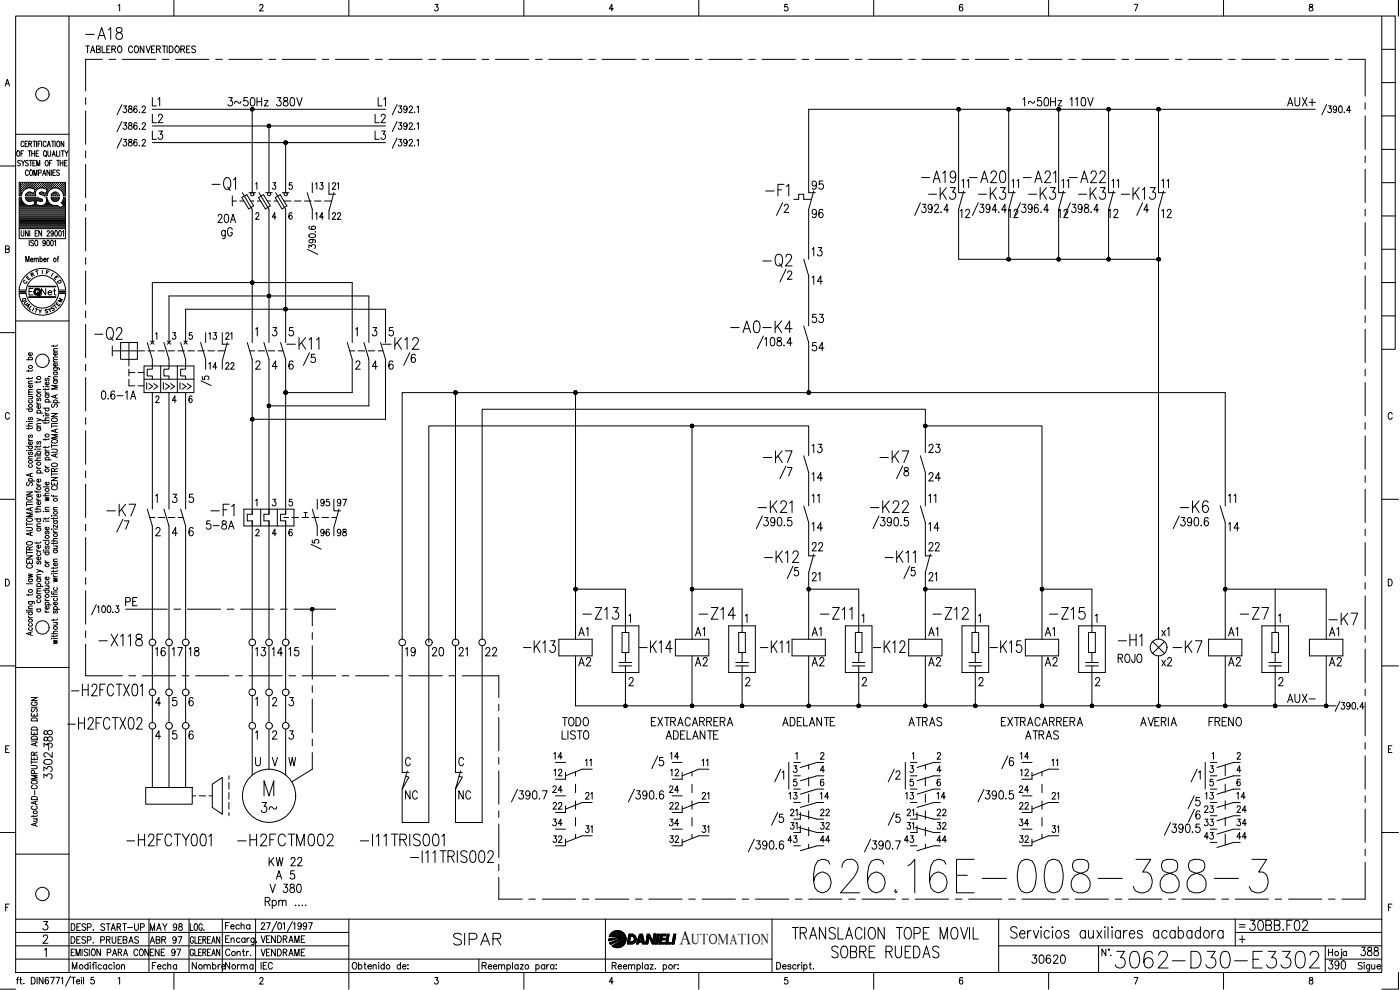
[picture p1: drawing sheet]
<svg xmlns="http://www.w3.org/2000/svg" width="420mm" height="297mm" viewBox="0 0 420 297" stroke-linecap="round" stroke-linejoin="round" font-family="sans-serif">
<defs><g id="words">
<text font-size="15.4" x="243.1" y="269.2">626.16E-008-388-3</text>
<text font-size="8.8" x="333.4" y="291.7">3062-D30-E3302</text>
<g font-size="7.5">
<text x="231.8" y="66">/2</text>
<text x="227.5" y="81.5">-Q2</text>
<text x="27.2" y="103.4">-Q2</text>
<text x="267.8" y="145">/8</text>
</g>
<g font-size="7.1">
<text x="24.3" y="13.1">-A18</text>
<text x="62.4" y="58.2">-Q1</text>
<text x="228.6" y="60">-F1</text>
<text x="275.2" y="56.1">-A19</text>
<text x="289.6" y="56.1">-A20</text>
<text x="319.6" y="56.1">-A22</text>
<text x="277.3" y="61">-K3</text>
<text x="292.5" y="61">-K3</text>
<text x="307.6" y="61">-K3</text>
<text x="322.4" y="61">-K3</text>
<text x="335.5" y="61">-K13</text>
<text x="345.7" y="66" transform="rotate(-90 345.7 66)">/4</text>
<text x="232.8" y="85.7">/2</text>
<text x="218" y="100.9">-A0-K4</text>
<text x="84.7" y="106.2">-K11</text>
<text x="113.6" y="106.2">-K12</text>
<text x="95.6" y="110.8" transform="rotate(-90 95.6 110.8)">/5</text>
<text x="125.6" y="110.8" transform="rotate(-90 125.6 110.8)">/6</text>
<text x="227.9" y="140.1">-K7</text>
<text x="262.8" y="140.1">-K7</text>
<text x="238.5" y="145" transform="rotate(-90 238.5 145)">/7</text>
<text x="30.7" y="155.9">-K7</text>
<text x="62.1" y="155.9">-F1</text>
<text x="226.1" y="154.9">-K21</text>
<text x="260" y="154.9">-K22</text>
<text x="353.1" y="154.9">-K6</text>
<text x="39.5" y="160.9" transform="rotate(-90 39.5 160.9)">/7</text>
<text x="228.2" y="170">-K12</text>
<text x="264.6" y="170">-K11</text>
<text x="240.6" y="175" transform="rotate(-90 240.6 175)">/5</text>
<text x="275.5" y="175" transform="rotate(-90 275.5 175)">/5</text>
<text x="173.6" y="187">-Z13</text>
<text x="208.5" y="187">-Z14</text>
<text x="244.8" y="187">-Z11</text>
<text x="278.7" y="187">-Z12</text>
<text x="313.6" y="187">-Z15</text>
<text x="371.1" y="187">-Z7</text>
<text x="397.6" y="188.7">-K7</text>
<text x="28.6" y="195.1">-X118</text>
<text x="155.9" y="196.8">-K13</text>
<text x="190.9" y="196.8">-K14</text>
<text x="226.8" y="196.8">-K11</text>
<text x="260.7" y="196.8">-K12</text>
<text x="296" y="196.8">-K15</text>
<text x="334.4" y="195.1">-H1</text>
<text x="350.7" y="196.8">-K7</text>
<text x="20.1" y="209.9">-H2FCTX01</text>
<text x="19" y="220.1">-H2FCTX02</text>
<text x="200" y="231.8" transform="rotate(-90 200 231.8)">/5</text>
<text x="305.2" y="231.8" transform="rotate(-90 305.2 231.8)">/6</text>
<text x="270.9" y="235.7" transform="rotate(-90 270.9 235.7)">/2</text>
<text x="230.4" y="248.7">/5</text>
<text x="270.9" y="248.7" transform="rotate(-90 270.9 248.7)">/5</text>
<text x="361.2" y="248" transform="rotate(-90 361.2 248)">/6</text>
<text x="36.7" y="255.1">-H2FCTY001</text>
<text x="70.2" y="255.1">-H2FCTM002</text>
<text x="134.8" y="284.7">SIPAR</text>
<text x="236.7" y="282.9">TRANSLACION TOPE MOVIL</text>
<text x="248.4" y="288.6">SOBRE RUEDAS</text>
</g>
<g font-size="6.6">
<text x="65.3" y="72.7">gG</text>
<text x="77.3" y="245.2">3~</text>
<text x="373.9" y="280.5">30BB.F02</text>
</g>
<g font-size="6.2">
<text x="67" y="33.2">3~50Hz 380V</text>
<text x="385.2" y="33.2">AUX+</text>
<text x="64.2" y="116.8" transform="rotate(-90 64.2 116.8)">/5</text>
<text x="242.4" y="145.7">14</text>
<text x="277.6" y="145.7">24</text>
<text x="60.7" y="160.2">5-8A</text>
<text x="361.2" y="235.7" transform="rotate(-90 361.2 235.7)">/1</text>
<text x="79.7" y="269.2">V 380</text>
</g>
<text font-size="5.9" x="203.9" y="283.3">A</text>
<g font-size="5.7">
<text x="44.4" y="38.1">L2</text>
<text x="111.5" y="38.1">L2</text>
<text x="44.4" y="43">L3</text>
<text x="111.5" y="43">L3</text>
<text x="242.4" y="57.9">95</text>
<text x="64.2" y="68.1">20A</text>
<text x="242.4" y="66.7">96</text>
<text x="286.8" y="66.7">12</text>
<text x="301.6" y="66.7">12</text>
<text x="316.4" y="66.7">12</text>
<text x="331.6" y="66.7">12</text>
<text x="347.5" y="66.7">12</text>
<text x="242.4" y="78">13</text>
<text x="242.4" y="86.4">14</text>
<text x="242.4" y="98.1">53</text>
<text x="242.4" y="106.5">54</text>
<text x="242.4" y="136.9">13</text>
<text x="277.6" y="136.9">23</text>
<text x="242.4" y="160.5">14</text>
<text x="277.6" y="160.5">14</text>
<text x="367.6" y="160.5">14</text>
<text x="242.4" y="166.5">22</text>
<text x="277.6" y="166.5">22</text>
<text x="242.4" y="175.3">21</text>
<text x="36.3" y="183.1">PE</text>
<text x="172.5" y="191.9">A1</text>
<text x="207.4" y="191.9">A1</text>
<text x="242.4" y="191.9">A1</text>
<text x="277.6" y="191.9">A1</text>
<text x="312.6" y="191.9">A1</text>
<text x="367.6" y="191.9">A1</text>
<text x="397.9" y="191.9">A1</text>
<text x="45.5" y="197.9">16</text>
<text x="55.4" y="197.9">18</text>
<text x="75.5" y="197.9">13</text>
<text x="85.4" y="197.9">15</text>
<text x="120.6" y="197.9">19</text>
<text x="128.4" y="197.9">20</text>
<text x="136.5" y="197.9">21</text>
<text x="144.6" y="197.9">22</text>
<text x="172.5" y="201.1">A2</text>
<text x="207.4" y="201.1">A2</text>
<text x="242.4" y="201.1">A2</text>
<text x="277.6" y="201.1">A2</text>
<text x="312.6" y="201.1">A2</text>
<text x="334.4" y="200">ROJO</text>
<text x="347.5" y="201.1">x2</text>
<text x="367.6" y="201.1">A2</text>
<text x="397.9" y="201.1">A2</text>
<text x="385.2" y="212">AUX-</text>
<text x="167.6" y="219.1">TODO</text>
<text x="194.4" y="219.1">EXTRACARRERA</text>
<text x="233.5" y="219.1">ADELANTE</text>
<text x="271.6" y="219.1">ATRAS</text>
<text x="299.2" y="219.1">EXTRACARRERA</text>
<text x="341.1" y="219.1">AVERIA</text>
<text x="361.6" y="219.1">FRENO</text>
<text x="16.6" y="225.4" transform="rotate(-90 16.6 225.4)">388</text>
<text x="198.6" y="223">ADELANTE</text>
<text x="306.6" y="223">ATRAS</text>
<text x="16.6" y="234.9" transform="rotate(-90 16.6 234.9)">3302-</text>
<text x="236" y="235.7" transform="rotate(-90 236 235.7)">/1</text>
<text x="120.6" y="240.9">NC</text>
<text x="136.5" y="240.9">NC</text>
<text x="79.4" y="261.1">KW 22</text>
<text x="81.8" y="264.9">A 5</text>
<text x="407.1" y="287.9">388</text>
<text x="308.3" y="290.3">30620</text>
<text x="397.6" y="292.1">390</text>
</g>
<g font-size="5.3">
<text x="48.7" y="33.2" transform="rotate(-90 48.7 33.2)">L1</text>
<text x="116.4" y="33.2" transform="rotate(-90 116.4 33.2)">L1</text>
<text x="291.7" y="57.5" transform="rotate(-90 291.7 57.5)">11</text>
<text x="306.6" y="57.5" transform="rotate(-90 306.6 57.5)">11</text>
<text x="321.7" y="57.5" transform="rotate(-90 321.7 57.5)">11</text>
<text x="336.5" y="57.5" transform="rotate(-90 336.5 57.5)">11</text>
<text x="351.7" y="57.5" transform="rotate(-90 351.7 57.5)">11</text>
<text x="93.5" y="67">14</text>
<text x="98.4" y="67">22</text>
<text x="61.4" y="103">13</text>
<text x="66.3" y="103">21</text>
<text x="94.9" y="153.1">95</text>
<text x="99.8" y="153.1">97</text>
<text x="246.6" y="152" transform="rotate(-90 246.6 152)">11</text>
<text x="281.9" y="152" transform="rotate(-90 281.9 152)">11</text>
<text x="371.8" y="152" transform="rotate(-90 371.8 152)">11</text>
<text x="281.9" y="175.3" transform="rotate(-90 281.9 175.3)">21</text>
<text x="351.7" y="191.9" transform="rotate(-90 351.7 191.9)">x1</text>
<text x="164.7" y="244.1">22</text>
<text x="199.7" y="244.1">22</text>
<text x="209.5" y="240.9">21</text>
<text x="235.7" y="240.9">13</text>
<text x="244.8" y="240.9">14</text>
<text x="270.6" y="240.9">13</text>
<text x="280.1" y="240.9">14</text>
<text x="304.8" y="244.1">22</text>
<text x="318.6" y="240.9" transform="rotate(-90 318.6 240.9)">21</text>
<text x="360.2" y="245.2">23</text>
<text x="360.5" y="240.9">13</text>
<text x="370.1" y="245.2">24</text>
<text x="370.1" y="240.9">14</text>
<text x="164.7" y="249.1">34</text>
<text x="199.7" y="249.1">34</text>
<text x="209.5" y="251.2">31</text>
<text x="240.2" y="250.1" transform="rotate(-90 240.2 250.1)">31</text>
<text x="244.8" y="250.1">32</text>
<text x="270.9" y="250.1">31</text>
<text x="280.1" y="250.1">32</text>
<text x="304.8" y="249.1">34</text>
<text x="318.6" y="251.2" transform="rotate(-90 318.6 251.2)">31</text>
<text x="360.2" y="249.1">33</text>
<text x="370.1" y="249.1">34</text>
<text x="164.7" y="254">32</text>
<text x="199.7" y="254">32</text>
<text x="235.3" y="254">43</text>
<text x="244.8" y="254">44</text>
<text x="270.2" y="254">43</text>
<text x="280.1" y="254">44</text>
<text x="304.8" y="254">32</text>
<text x="43.7" y="280.5">MAY 98</text>
<text x="43.7" y="284.3">ABR 97</text>
<text x="56.4" y="292.1">Nombre</text>
<text x="66.3" y="292.1">Norma</text>
</g>
<g font-size="4.9">
<text x="93.5" y="57.9">13</text>
<text x="98.4" y="57.9">21</text>
<text x="11.3" y="89.6">Net</text>
<text x="61.4" y="111.8">14</text>
<text x="66.3" y="111.8">22</text>
<text x="94.9" y="161.9">96</text>
<text x="99.8" y="161.9">98</text>
<text x="165.1" y="233.9">12</text>
<text x="165.1" y="229">14</text>
<text x="200" y="229">14</text>
<text x="200" y="233.9">12</text>
<text x="213.4" y="231.1" transform="rotate(-90 213.4 231.1)">11</text>
<text x="304.8" y="229">14</text>
<text x="305.2" y="233.9">12</text>
<text x="318.2" y="231.1" transform="rotate(-90 318.2 231.1)">11</text>
<text x="164.7" y="238.8">24</text>
<text x="199.7" y="238.8">24</text>
<text x="304.8" y="238.8">24</text>
<text x="178.5" y="240.9" transform="rotate(-90 178.5 240.9)">21</text>
<text x="236" y="245.9">21</text>
<text x="244.8" y="245.9">22</text>
<text x="270.9" y="245.9">21</text>
<text x="280.1" y="245.9">22</text>
<text x="178.5" y="251.2" transform="rotate(-90 178.5 251.2)">31</text>
<text x="360.2" y="252.9">43</text>
<text x="370.1" y="252.9">44</text>
<text x="43.7" y="287.9">ENE 97</text>
<text x="77.3" y="287.9">VENDRAME</text>
</g>
<g font-size="4.4">
<text x="178.2" y="231.1" transform="rotate(-90 178.2 231.1)">11</text>
<text x="207.5" y="283.3">UTOMATION</text>
</g>
<g font-size="4">
<text x="8.1" y="84.3">R</text>
<text x="6" y="92.8">U</text>
<text x="16.2" y="91.7">M</text>
</g>
<g font-size="3.5">
<text x="15.9" y="86.1">D</text>
<text x="14.8" y="93.5">T</text>
<text x="370.8" y="279.4">=</text>
</g>
</g></defs>
<!-- layer: DCA_A3E2|CART -->
<g fill="none" stroke="#000" stroke-width=".3">
<path d="M4.7 4.8h410v287h-410zM20.7 4.8v287M35.5 1.7l.4-.4v2M52.2 .1v4.7M78 1.8l.1-.4 .5-.1 .4 .6-1.1 1.4h1.1M104.7 .1v4.7M130.6 1.3h.8l-.4 .8a.61 .61 0 0 1 .5 .9 .61 .61 0 0 1-1.1-.1M157.2 .1v4.7M184.1 2.7h-1.3l.8-1.4v2M209.7 .1v4.7M236.3 1.3h-.8v.8a.63 .63 0 0 1 .9 .1 .63 .63 0 0 1-.1 .9 .63 .63 0 0 1-.9-.2M262.2 .1v4.7"/>
<path d="M288.9 1.6l-.1-.2-.4-.1a1.11 1.11 0 0 0-.6 1 1.11 1.11 0 0 0 .7 1 .57 .57 0 0 0 .4-.9 .57 .57 0 0 0-.9 0l-.1 .3M314.7 .1v4.7M340.4 1.3h1.1l-.8 2M367.2 .1v4.7M393.1 1.4v.6a.72 .72 0 0 1 .8 .4 .72 .72 0 0 1-.3 .9 .64 .64 0 0 1-.8-.7 .64 .64 0 0 1 .9-.5l.3-.3-.1-.4zM414.7 4.8h4v100h-4M414.7 14.8h4M419.7 .1v4.7M1.6 25.8l.6-2 .7 2M1.8 25.1h.8M414.7 34.8h4M414.7 24.8h4"/>
<path d="M0 49.8h4.7M4.7 40.3h16M5.3 45.2a.86 .86 0 0 1 .6 .9 .86 .86 0 0 1-.6 .8 1.14 1.14 0 0 1 0-1.7zM5.9 56.6h.1M5.9 56h.1M5.9 55.4h.1M5.9 57.3h.1M5.9 57.9h.1M5.9 58.5h.1M5.9 59.8h.4M5.9 59.5h.4M6.1 56.9h.1"/>
<path d="M6.1 56.3h.1M6.1 55.7h.1M6.1 55h.1M6.1 57.6h.1M6.1 58.2h.1M6.1 48.4a.41 .41 0 0 0-.6-.2 .41 .41 0 0 0 0 .6l.6 .3v.5l-.3 .2-.5-.2M6.1 54.9v.2M6.1 55.6v.1M6.1 56.2v.2M6.1 56.8v.2M6.1 57.5v.1M6.1 58.1v.2"/>
<path d="M6.3 46h.5M6.3 58.8h-.5v-4.1h13.8v4.1h-.6M6.3 59.3h-.5v9.3h13.8v-9.3h-.6M6.4 56.6h.1M6.4 56h.1M6.4 55.4h.1M6.4 57.3h.1M6.4 57.9h.1M6.4 59.3l.2 .7M6.5 48.1l.4 .8 .5-.8M6.5 55.3v.1M6.5 55.9v.2"/>
<path d="M6.5 56.5v.2M6.5 57.2v.1M6.5 57.8v.2M6.7 56.9h.2M6.7 56.3h.2M6.7 55.7h.2M6.7 55h.2M6.8 54.9v.2M6.8 55.6v.1M6.8 56.2v.2M6.8 56.8v.2M6.9 48.9v.9"/>
<path d="M7 56.6h.2M7 56h.2M7 55.4h.2M7.1 45.2h-.8v1.7M7.1 55.3v.1M7.1 55.9v.2M7.1 56.5v.2M7.2 42.7l-.3-.3a.86 .86 0 0 0-.6 .8 .86 .86 0 0 0 .6 .8l.3-.4M7.3 56.3h.2M7.3 55.7h.2M7.3 55h.2M7.4 54.9v.2"/>
<path d="M7.4 55.6v.1M7.4 56.2v.2M7.5 43.2h.5M7.6 58.8h3.2M7.6 59.3h3.7M7.6 59.3l.1 .3M7.7 56.6h.1M7.7 56h.1M7.7 55.4h.1M7.7 59.6l.7 .8h.8M7.7 55.3v.1M7.7 55.9v.2"/>
<path d="M7.7 56.5v.1M7.7 59.5h3.7M7.8 58.5h.1M7.9 59.8h4.5M7.9 56.6l-.9 .8-.6 1.4M8 56.3h.1M8 55.7h.1M8 55h.1M8 58.2h.1M8 54.9v.2M8 55.6v.1M8 56.2v.2"/>
<path d="M8 58.1v.2M8.3 42.4h-.8v1.6h.8M8.3 56h.1M8.3 55.4h.1M8.3 58.5h.1M8.3 57.9h.1M8.4 55.3v.1M8.4 55.9v.2M8.4 57.9v.1M8.4 58.4v.2M8.5 48.4a.41 .41 0 0 0-.7-.3 .41 .41 0 0 0 .1 .7l.4 .3a.42 .42 0 0 1 0 .6 .42 .42 0 0 1-.6-.1M8.5 45.2h.8"/>
<path d="M8.5 51.4a.46 .46 0 0 0-.6-.4 .46 .46 0 0 0-.3 .6v.4a.47 .47 0 0 0 .3 .6 .47 .47 0 0 0 .6-.3M8.6 56.3h.2M8.6 55.7h.2M8.6 55h.2M8.6 58.2h.2M8.6 43.2l.8-.1v-.7h-.8v1.6M8.7 54.9v.2M8.7 55.6v.1M8.7 56.2v.1M8.7 58.1v.2M8.8 48.1h.9M8.9 45.2v1.7"/>
<path d="M8.9 56h.2M8.9 55.4h.2M8.9 57.9h.2M8.9 58.5h.2M9 55.3v.1M9 55.9v.2M9 57.8v.2M9 58.4v.2M9.1 43.2l.4 .8M9.1 51.1l.1-.1a.86 .86 0 0 1 .6 .8 .86 .86 0 0 1-.6 .8 1.14 1.14 0 0 1-.1-1.5zM9.2 57.7l-.9 .1-.7 1M9.2 48.1v1.7"/>
<path d="M9.2 56.3h.2M9.2 55.7h.2M9.2 55h.2M9.2 58.2h.2M9.3 54.9v.2M9.3 55.6v.1M9.3 56.2v.2M9.3 58.1v.2M9.5 46h.9M9.5 45.2v1.7M9.6 56h.1M9.6 55.4h.1"/>
<path d="M9.6 58.5h.1M9.6 56.5l-.7-.1-1 .2M9.6 56.5l.9 .3-.3 1.2-1-.3M9.7 55.3v.1M9.7 55.9v.2M9.7 57.9v.1M9.7 58.4v.2M9.9 42.4h.8M9.9 48.9h.5M9.9 56.3h.1M9.9 55.7h.1M9.9 55h.1"/>
<path d="M9.9 58.2h.1M9.9 54.9v.2M9.9 55.6v.1M9.9 56.2v.2M9.9 58.1v.2M10.2 52.6v-1.6l.4 1.6 .5-1.6v1.6M10.2 56.6h.1M10.2 56h.1M10.2 55.4h.1M10.2 58.5h.1M10.3 42.4v1.6M10.3 55.3v.1"/>
<path d="M10.3 55.9v.2M10.3 56.5v.1M10.3 58.4v.2M10.3 57.9h.1M10.4 45.2v1.7M10.5 56.3h.2M10.5 55.7h.2M10.5 55h.2M10.6 54.9v.2M10.6 55.6v.1M10.6 56.2v.2M10.6 56.9h.1"/>
<path d="M10.7 48.1h-.8v1.7h.8M10.8 46h.5M10.8 56.6h.2M10.8 56h.2M10.8 55.4h.2M10.9 55.3v.1M10.9 55.9v.2M10.9 56.5v.2M11 42.4v1.6M11 49.8v-1.7l.5 1.7 .4-1.7v1.7M11.1 56.3h.2M11.1 55.7h.2"/>
<path d="M11.1 55h.2M11.2 54.9v.2M11.2 55.6v.1M11.2 56.2v.2M11.4 59.3l.2 .1M11.4 43.2h.5M11.5 56h.1M11.5 55.4h.1M11.6 51.9l.7-.1v-.7l-.7-.1v1.6M11.6 59.4l.9 .4M11.6 55.3v.1M11.6 55.9v.2"/>
<path d="M11.6 45.2h-.8v1.7h.8M11.8 56.3h.1M11.8 55.7h.1M11.8 55h.1M11.9 54.9v.2M11.9 55.6v.1M11.9 56.2v.2M11.9 58.2l1.4 .6h.8M12 57.7l-.2 .3 .2 .2M12.1 56h.1M12.1 55.4h.1M12.1 57.9h.1"/>
<path d="M12.2 42.4h-.8v1.6M12.2 55.3v.1M12.2 55.9v.2M12.2 57.8v.2M12.4 56.3h.2M12.4 55.7h.2M12.4 55h.2M12.4 58.2h.2M12.5 42.4v1.6M12.5 54.9v.2M12.5 55.6v.1M12.5 56.2v.1"/>
<path d="M12.5 58.1v.2M12.5 59.7l.3 .4-.4 .3M12.7 56h.2M12.7 55.4h.2M12.7 57.9h.2M12.8 52.6l.5-1.6 .5 1.6M12.8 55.3v.1M12.8 55.9v.2M12.8 57.8v.2M12.9 57.7h-.9M13 52.1h.5M13 56.3h.2"/>
<path d="M13 55.7h.2M13 55h.2M13 58.2h.2M13.1 54.9v.2M13.1 55.6v.1M13.1 56.2v.2M13.1 58.1v.2M13.2 56.5l1 .3-.4 1.2-1-.3M13.2 56.5a1.77 1.77 0 0 0-2 .3 1.77 1.77 0 0 0-.4 2M13.3 45.3l.1-.1a.86 .86 0 0 1 .6 .9 .86 .86 0 0 1-.6 .8 1.2 1.2 0 0 1-.1-1.6zM13.4 56h.1M13.4 55.4h.1"/>
<path d="M13.4 58.5h.1M13.5 55.3v.1M13.5 55.9v.2M13.5 58.4v.2M13.6 46.6l.4 .5M13.7 56.3h.1M13.7 55.7h.1M13.7 55h.1M13.7 58.2h.1M13.8 48.2l.1-.1a.86 .86 0 0 1 .6 .8 .86 .86 0 0 1-.6 .9 1.2 1.2 0 0 1-.1-1.6zM13.8 54.9v.2M13.8 55.6v.1"/>
<path d="M13.8 56.2v.2M13.8 58.1v.2M13.8 59.3a1.7 1.7 0 0 1-.3 1.9 1.7 1.7 0 0 1-1.9 .4l-.8-.3 .2-1.2 1 .3M13.8 42.7a.47 .47 0 0 0-.5-.3 .47 .47 0 0 0-.3 .6v.4a.47 .47 0 0 0 .3 .6 .47 .47 0 0 0 .5-.4M13.8 59.3h.3M14 58.5h.1M14 56.6h.1M14 56h.1M14 55.4h.1M14 57.9h.1M14.1 55.3v.1M14.1 55.9v.2"/>
<path d="M14.1 56.5v.2M14.1 57.8v.2M14.1 59.3l.2 .7M14.1 57.3h.1M14.2 44l.4-1.6 .5 1.6M14.3 56.9h.2M14.3 56.3h.2M14.3 55.7h.2M14.3 55h.2M14.3 57.6h.1M14.4 45.2v1.2l.3 .5 .5-.5v-1.2M14.4 43.5h.5"/>
<path d="M14.4 54.9v.2M14.4 55.6v.1M14.4 56.2v.2M14.4 56.8v.2M14.4 57.5h.1M14.6 56.6h.2M14.6 56h.2M14.6 55.4h.2M14.7 55.3v.1M14.7 55.9v.2M14.7 56.5v.2M14.8 48.9h.5"/>
<path d="M14.9 51v1.6l-.8-1.6v1.6M14.9 56.3h.2M14.9 55.7h.2M14.9 55h.2M15 54.9v.2M15 55.6v.1M15 56.2v.2M15.3 56h.1M15.3 55.4h.1M15.3 58.8h2.5M15.3 59.3h2.5M15.3 59.3l.1 .3"/>
<path d="M15.4 55.3v.1M15.4 55.9v.2M15.4 56.5l-.1 .1M15.4 51v1.6M15.4 59.6l.3 .5M15.5 59.5h2.2M15.5 42.4h.8M15.6 56.3h.1M15.6 55.7h.1M15.6 55h.1M15.6 59.8h1.9M15.6 56.6a2.53 2.53 0 0 1 3.5 2.2"/>
<path d="M15.6 48.1h-.8v1.7M15.6 56.6l-.9 .8-.6 1.4M15.7 46.9l.4-1.7 .5 1.7M15.7 54.9v.2M15.7 55.6v.1M15.7 56.2v.2M15.7 58l-.4 .8M15.7 58a1.23 1.23 0 0 1 1.3-.3 1.23 1.23 0 0 1 .8 1.1M15.7 58.2v.1M15.8 46.3h.6M15.9 42.4v1.6M15.9 51.8h.4"/>
<path d="M15.9 56h.1M15.9 55.4h.1M15.9 58.5h.1M16 55.3v.1M16 55.9v.2M16 57.9v.1M16 58.4v.2M16 57.9h.1M16.2 56.3h.2M16.2 55.7h.2M16.2 55h.2M16.2 58.2h.2"/>
<path d="M16.3 54.9v.2M16.3 55.6v.1M16.3 56.2v.1M16.3 58.1v.2M16.6 42.4v1.6M16.6 56h.1M16.6 55.4h.1M16.6 57.9h.1M16.6 58.5h.1M16.6 51h-.7v1.6h.7M16.6 55.3v.1M16.6 55.9v.2"/>
<path d="M16.6 57.8v.2M16.6 58.4v.2M16.8 56.3h.2M16.8 55.7h.2M16.8 55h.2M16.8 58.2h.2M16.9 54.9v.2M16.9 55.6v.1M16.9 56.2v.1M16.9 58.1v.2M17 45.2v1.7h.7M17 48.1h.8"/>
<path d="M17.2 56h.1M17.2 55.4h.1M17.2 58.5h.1M17.2 42.4h.2a.86 .86 0 0 1 .6 .8 .86 .86 0 0 1-.6 .8 1.2 1.2 0 0 1-.2-1.6zM17.3 55.3v.1M17.3 55.9v.2M17.3 58.4v.2M17.4 48.1v1.7M17.5 56.3h.2M17.5 55.7h.2M17.5 55h.2M17.6 54.9v.2"/>
<path d="M17.6 55.6v.1M17.6 56.2v.2M17.8 59.6l-.9 .8h-.6l-.6-.3M17.8 51.3l-.3-.3-.5 .3 .1 .3 .6 .4 .1 .4-.3 .2-.5-.2M17.8 56.6h.1M17.8 56h.1M17.8 55.4h.1M17.8 59.3v.3M17.9 55.3v.1M17.9 55.9v.2M17.9 56.5v.2M17.9 45.2v1.7"/>
<path d="M18.1 48.9h.8M18.1 48.1v1.7M18.1 56.3h.2M18.1 55.7h.2M18.1 55h.2M18.2 56.8l.1 .1M18.2 54.9v.2M18.2 55.6v.1M18.2 56.2v.2M18.4 45.2h.9M18.5 56.6h.1M18.5 56h.1"/>
<path d="M18.5 55.4h.1M18.5 57.2l.1 .1M18.5 55.3v.1M18.5 55.9v.2M18.5 56.5v.2M18.8 56.9h.1M18.8 56.3h.1M18.8 55.7h.1M18.8 55h.1M18.8 57.6h.1M18.8 45.2v1.7M18.8 54.9v.2"/>
<path d="M18.8 55.6v.1M18.8 56.2v.2M18.8 56.8v.2M18.8 57.5v.1M18.9 48.1v1.7M19.1 59.3l-.2 .7M19.1 56.6h.1M19.1 56h.1M19.1 55.4h.1M19.1 57.3h.1M19.1 57.9h.1M19.1 59.8h.5"/>
<path d="M19.1 42.4v1.6l-.8-1.6v1.6M19.1 58.5h.1M19.1 59.5h.5M19.2 55.3v.1M19.2 55.9v.2M19.2 56.5v.2M19.2 57.2v.1M19.2 57.8v.2M19.2 58.4v.2M19.4 48.9h.5M19.4 56.9h.2M19.4 56.3h.2"/>
<path d="M19.4 55.7h.2M19.4 55h.2M19.4 57.6h.2M19.4 58.2h.2M19.5 45.2l.5 .8 .4-.8M19.5 54.9v.2M19.5 55.6v.1M19.5 56.2v.2M19.5 56.8v.2M19.5 57.5v.1M19.5 58.1v.2M20 46v.9"/>
<path d="M20.2 48.1h-.8v1.7h.8M414.7 54.8h4M414.7 44.8h4M1.7 74.7h.9l.1-.7-1-.2v2l1-.2 .1-.5-.4-.4M5.8 68.6v3h13.8v-3M5.9 64.2h13.7M5.9 63.9h13.7M5.9 63.6h13.7M5.9 63.3h13.7M5.9 63h13.7M5.9 62.6h13.7M5.9 62.3h12"/>
<path d="M5.9 62h11.7M5.9 61.7h2.2M5.9 61.4h1.6M5.9 61.1h1.2M5.9 60.7h.9M5.9 60.4h.7M5.9 60.1h.6M5.9 64.5h13.7M5.9 64.9h13.7M5.9 65.2h13.7M5.9 65.5h13.7M5.9 65.8h13.7"/>
<path d="M5.9 66.2h13.7M5.9 66.4h13.7M5.9 66.8h13.7M5.9 67.1h13.7M5.9 67.4h13.7M5.9 67.7h13.7M5.9 68.1h13.7M5.9 68.4h13.7M6.3 69.2l.1 1.4 .3 .3 .4-.3 .1-1.4M6.6 60.1l.5 .8 .8 .6M7.7 78.6v-1.7l.6 1.7 .4-1.7v1.7M8.2 60.1h1.6"/>
<path d="M8.5 69.2v1.7l-.8-1.7v1.7M8.8 72.1v1.6M8.9 69.2v1.7M9.2 77.9h.7l-.1-.4a.48 .48 0 0 0-.6 .5 .48 .48 0 0 0 .6 .5l.1-.2M9.2 60.4l1-.3 .3 1.2-1.4 .4-1.2-.2M9.6 61.7h2M10.1 72.3l-.6-.2-.3 .2 .1 .3a.74 .74 0 0 1 .6 1.1l-.7-.2M10.2 77.8l.3-.3h.3l.1 1.1M10.2 77.5v1.1M10.3 60.1h.7M10.4 60.4h.5M10.4 60.7h.4"/>
<path d="M10.5 61.4h.3M10.5 61.1h.2M10.5 70h.5M10.8 72.1a.86 .86 0 0 1 .6 .8 .86 .86 0 0 1-.6 .8 1.12 1.12 0 0 1 0-1.6zM10.9 77.8l.3-.3h.3v1.1M11.3 69.2h-.8v1.7h.8M11.4 60.1h1.3M12 77.7l.1-.2a.48 .48 0 0 1 .6 .5 .48 .48 0 0 1-.6 .5l-.1-.2M12 76.9v1.7M12 60.4l.4 .1M12.5 69.2v1.7l-.9-1.7v1.7M13 61.7h2.8"/>
<path d="M13.1 77.9h.7l-.1-.4a.48 .48 0 0 0-.6 .5 .48 .48 0 0 0 .6 .5l.1-.2M13.5 61.4h1.7M13.6 72.6l-.2 .5a.43 .43 0 0 1-.6-.5 .43 .43 0 0 1 .7-.3l-.1 1.4-.5-.2M13.8 61.1h1M14 60.7h.5M14.1 60.4h.2M14.1 60.1h.1M14.1 69.6l.3-.4 .4 .2v.4l-.7 1.1h.8M14.2 72.2l.2-.1a.96 .96 0 0 1 0 1.6l-.4-.6zM14.2 77.5v1.1M14.3 60.1l.5 .8 .8 .6M14.6 77.5l-.4 .4"/>
<path d="M15.4 72.2l.1-.1a.96 .96 0 0 1 0 1.6l-.3-.6zM15.6 61.5l.6 .2a1.45 1.45 0 0 1 1.8 .6l1.1-.6M15.9 60.1h1.4M16 69.8l-.2 .4a.46 .46 0 0 1-.6-.5 .46 .46 0 0 1 .6-.4l.2 1.3-.3 .3-.4-.3M16.4 72.4l.3-.3v1.6M16.6 69.3l.2-.1a.96 .96 0 0 1 0 1.7l-.4-.7zM17.2 77.5h.4M17.7 76.9l-.3 .3v1.4M17.8 69.3l.1-.1a.96 .96 0 0 1 0 1.7l-.3-.7zM18.1 62.3h1.5M18.4 60.9l.7 .7M18.6 60.7h1"/>
<path d="M18.7 62h.9M18.7 61.1h.9M18.8 69.5l.3-.3v1.7M18.8 60.4h.8M18.9 60.1l-.5 .8M19 60.1h.6M19 61.4h.6M19.3 61.7h.3M414.7 74.8h4M414.7 64.8h4M0 99.8h4.7M4.7 96.3h16"/>
<path d="M5.7 87.5h2.1v.2h-2.1zM5.8 87.6h1.9M7.8 87h-2.1a7 7 0 0 1 7-6.5 7 7 0 0 1 7 6.5M7.9 87a4.9 4.9 0 0 1 4.8-4.3 4.9 4.9 0 0 1 4.9 4.3M7.9 88.1a4.9 4.9 0 0 0 4.8 4.3 4.9 4.9 0 0 0 4.9-4.3M8.6 85.9h8.2v.1h-8.2zM8.6 89.1h8.2v.1h-8.2zM8.7 87.5h.7M8.7 86h8M8.7 89.1h8M9.9 86.6h-1.2v1.9M10.7 92.6l.6 .2"/>
<path d="M11 92.7l-.3 1M11.7 92.9l.3 .6 .5-.5M12 93.5v.5M12.7 81.1v1M13.9 81.7l.5 .1M14.2 92.9h-.5l-.2 .2 .9 .6-.5 .2-.2-.1M14.7 81.4l-.6-.2-.3 1M16 81.9l-.6 1M19.7 88.1a7 7 0 0 1-7 6.5 7 7 0 0 1-7-6.5h2.1M414.7 94.8h4M414.7 84.8h4M8 107.9h1.7"/>
<path d="M8.6 111v.5M8.6 113.3v.5M8.6 118.9h1.1M8.6 118.4h1.1M8.6 115.1h1.1M8.8 107.9l-.2-.1a.53 .53 0 0 1 .5-.7 .53 .53 0 0 1 .6 .7l-.2 .1M9.4 118.9l.3 .4v.3l-1.1 .1M9.5 115.5l.2 .1a.52 .52 0 0 1-.6 .7 .52 .52 0 0 1-.4-.7l.4-.1v.8M9.5 105.8l.2 .1a.52 .52 0 0 1-.5 .8 .52 .52 0 0 1-.5-.8l.4-.1v.9M9.7 117.6l-1.1 .1v.3l.3 .4M9.7 116.9l-1.1 .1v.3l.3 .3M9.7 114.3l-1.1 .1v.4l.3 .3"/>
<path d="M9.7 113.2v.3l-1.7 .1M9.7 111l-.3 .3h-1.4M11 114.4v.5M11 117.7h1.2M11.3 119.5l-.3 .3 .3 .5 .4-.7h.4l.1 .4-.2 .3M12.2 116.9l-1.1 .1-.1 .3 .4 .4M12.2 114.3l-.1 .3-1.6 .1M13 116.1h.1M13.5 117.4l.1 .4 .5 .2M13.5 116.6v.5M13.5 118.5h1.2M13.5 118h1.2"/>
<path d="M13.5 116h1.2M13.8 118.5l-.2 .1a.52 .52 0 0 0 .6 .7 .52 .52 0 0 0 .3-.8M13.8 113.5l-.3 .3 .1 .4h.4l.2-.6 .3-.1 .2 .3-.2 .4M14.5 114.7l.1 .1a.52 .52 0 0 1-.5 .7 .52 .52 0 0 1-.4-.7l.4-.1v.8M14.6 112.9l.5 .2M14.7 116.5l-.3 .4h-1.4M16 110.3l1.7 .1 .1 .6M16 103.6v.4M16 114.2h1.2M16 113.8h1.2M16 111.7h1.2M16 108.6h1.2"/>
<path d="M16 105.4h1.2M16.3 114.2l-.2 .2a.52 .52 0 0 0 .6 .7 .52 .52 0 0 0 .3-.9M16.3 111.7a.55 .55 0 0 0 .3 .9 .55 .55 0 0 0 .6-.7l-.2-.2M16.3 110.3l-.2 .2a.53 .53 0 0 0 .5 .7 .53 .53 0 0 0 .5-.7l-.1-.2M16.6 118.6v.7M17 109l.1 .2a.52 .52 0 0 1-.5 .7 .52 .52 0 0 1-.4-.8l.4-.1v.9M17 105.7l.1 .2a.52 .52 0 0 1-.5 .7 .52 .52 0 0 1-.4-.8l.4-.1v.9M17.2 118.4l-1.7 .6 1.7 .5M17.2 115.6h-1.7l1.7 .6-1.7 .5h1.7M17.2 113l-1.1 .1-.1 .3 .4 .4M17.2 107.9h-1.1l-.1 .4 .4 .3M17.2 107.1l-1.1 .1-.1 .4 .4 .3"/>
<path d="M17.2 104.6l-1.1 .1-.1 .3 .4 .4M17.2 103.5l-.3 .3h-1.4M2.8 124.3a.63 .63 0 0 0-.7-.5 .63 .63 0 0 0-.5 .7v.5a.63 .63 0 0 0 .5 .8 .63 .63 0 0 0 .7-.5M8 135.2h.1zM8 126.5h.1zM8 127.8h1.7M8 133.9h1.7M8 122.7h1.7M8.6 131.6v.3l.5 .3M8.6 128.3v.5M8.6 137.7h1.1M8.6 135.2h1.1"/>
<path d="M8.6 132.2h1.1M8.6 126.5h1.1M8.8 139.4a.55 .55 0 0 0 .3 .9 .55 .55 0 0 0 .6-.6l-.2-.3M8.8 135.7l-.2 .2 .2 .5 .4-.7h.5v.4l-.2 .3M8.8 133.9l-.2 .1a.53 .53 0 0 0 .5 .7 .53 .53 0 0 0 .6-.7l-.2-.1M8.8 130.5l-.2 .3 .2 .5 .4-.7h.5v.4l-.2 .3M8.8 125.3l-.2 .2 .2 .5 .4-.7h.5v.4l-.2 .3M8.8 122.7l-.2 .1a.53 .53 0 0 0 .5 .7 .53 .53 0 0 0 .6-.7l-.2-.1M8.8 120.1l-.2 .1a.53 .53 0 0 0 .5 .7 .53 .53 0 0 0 .6-.7l-.2-.1M9.5 132.6a.49 .49 0 0 1 0 .6 .49 .49 0 0 1-.7 .1 .49 .49 0 0 1-.1-.7h.4v.8M9.7 136.9l-1.1 .1v.4l.3 .3M9.7 128.3l-.3 .3h-1.4"/>
<path d="M9.7 127.1l-1.1 .1v.3l.3 .3M10.5 134.8h.1zM10.5 138.2h1.7M10.5 136.3h1.7M10.5 136.7v.1zM11 140l.1 .3 .5 .2M11 125.5l1.2 .5-1.2 .4M11 120.7l.1 .3 .5 .2M11 133.8v.5M11 136.8h1.2M11 134.8h1.2M11 128.4h1.2"/>
<path d="M11 127.9h1.2M11 123.9h1.9M11 121.2h1.2M11.3 136.3a.51 .51 0 0 1 0-.8 .51 .51 0 0 1 .7 0 .51 .51 0 0 1 0 .8M11.3 132.4l-.3 .3 .1 .5h.4l.2-.7 .3-.1 .2 .3-.2 .6M11.3 128.4a.51 .51 0 0 0 0 .7 .51 .51 0 0 0 .7 0 .51 .51 0 0 0 0-.7M11.3 123.9a.51 .51 0 0 1 0-.7 .51 .51 0 0 1 .7 0 .51 .51 0 0 1 0 .7M12 121.7a.51 .51 0 0 1 0 .7 .51 .51 0 0 1-.7 0 .51 .51 0 0 1-.1-.7h.4v.8M12.2 137.4l-1.1 .1-.1 .4 .4 .3M12.2 133.7l-.3 .4h-1.4M12.2 127.1l-1.1 .1-.1 .3 .4 .4M12.2 126l.6 .2 .1 .3"/>
<path d="M13 126.1h1.7M13 122.5h1.7M13 124.8h.1M13.5 139.7l.1 .3 .5 .2M13.5 134.8l.1 .3 .5 .2M13.5 123.7l.1 .3 .5 .2M13.5 126.6v.5M13.5 131.6v.5M13.5 133.9v.5M13.5 138h1.9M13.5 135.8h1.2M13.5 135.3h1.2"/>
<path d="M13.5 124.7h1.2M13.5 124.2h1.2M13.5 120.6h1.9M13.8 138l-.2-.1a.52 .52 0 0 1 .6-.8 .52 .52 0 0 1 .3 .9M13.8 135.8l-.2 .2a.52 .52 0 0 0 .6 .7 .52 .52 0 0 0 .3-.9M13.8 122.5a.49 .49 0 0 0 0 .7 .49 .49 0 0 0 .7 0 .49 .49 0 0 0 0-.7M13.8 120.6l-.2-.1a.52 .52 0 0 1 .6-.7 .52 .52 0 0 1 .3 .8M14.7 133.8l-.3 .4h-1.4M14.7 131.6l-.3 .3h-1.4M14.7 126.6l-.3 .3h-1.4M14.7 125.4h-1.1l-.1 .4 .4 .3M15.5 134.8h1.5l.2 .4-.2 .5h-1.5"/>
<path d="M15.5 124.1h1.7l-1.7 .9h1.7M15.5 127.8h1.7M15.5 127.4v.9M15.5 133.3v.9M15.5 133.7h1.7M15.5 127.1h1.7M15.5 139.2a.88 .88 0 0 1 1.1-.3 .88 .88 0 0 1 .5 .9 .88 .88 0 0 1-1 .3 .88 .88 0 0 1-.6-.9zM15.5 132.2a.88 .88 0 0 1 1.1-.4 .88 .88 0 0 1 .5 .9 .88 .88 0 0 1-1 .3 .88 .88 0 0 1-.6-.8zM15.5 125.7a.88 .88 0 0 1 1.1-.3 .88 .88 0 0 1 .5 .9 .88 .88 0 0 1-1 .3 .88 .88 0 0 1-.6-.9zM15.7 121.2l-.2 .4 .2 .6 .4-.1 .4-.7a.49 .49 0 0 1 .7 .1 .49 .49 0 0 1-.2 .7M16 120.8h1.9M16.3 120.8l-.2-.1a.51 .51 0 0 1 .6-.7 .51 .51 0 0 1 .3 .8"/>
<path d="M16.6 128.9v.7M16.6 136.3v.7M17.2 136.1l-1.7 .6 1.7 .5M17.2 130.4h-1.7l1.7 .5-1.7 .6h1.7M17.2 128.7l-1.7 .6 1.7 .5M417.8 124.3a.63 .63 0 0 0-.7-.5 .63 .63 0 0 0-.5 .7v.5a.63 .63 0 0 0 .5 .8 .63 .63 0 0 0 .7-.5M0 149.8h4.7M8 158.3h1.2l.5 .4v.3l-.5 .2h-1.2M8 147.6h1.7l-1.7 .9h1.7M8 150.9v.9M8 156.8v.9M8 157.3h1.7"/>
<path d="M8 151.4h1.7M8 150.6h1.7M8 155.7a.88 .88 0 0 1 1.1-.4 .88 .88 0 0 1 .6 .9 .89 .89 0 0 1-1.1 .4 .89 .89 0 0 1-.6-.9zM8 149.2a.89 .89 0 0 1 1-.3 .89 .89 0 0 1 .7 .9 .88 .88 0 0 1-1.1 .3 .88 .88 0 0 1-.6-.9zM8.2 144.8l-.2 .3v.5h.6l.4-.7 .5-.1 .2 .3-.2 .6M8.6 144.3h1.8M8.8 144.3l-.2-.1a.53 .53 0 0 1 .5-.7 .53 .53 0 0 1 .6 .7l-.2 .1M9.1 142.2v.7M9.1 152.5v.6M9.1 159.8v.8M9.7 159.7l-1.7 .5 1.7 .5M9.7 153.9h-1.7l1.7 .5-1.7 .6h1.7"/>
<path d="M9.7 152.3l-1.7 .5 1.7 .6M9.7 142l-1.7 .5 1.7 .6M10.5 147.3v.3h1.7M10.5 155.7h1.7M10.5 152.8h1.7M11 149.5l.1 .4 .5 .2M11 145l.1 .4 .5 .2M11 147.3v.5M11 153.3v.5M11 158.5h1.2M11 158h1.2M11 150.1h1.2"/>
<path d="M11 145.6h1.2M11 141.9h1.9M11 140.5h1.2M11.3 158.5a.49 .49 0 0 0 0 .7 .49 .49 0 0 0 .7 0 .49 .49 0 0 0 0-.7M11.3 155.7a.51 .51 0 0 0 0 .7 .51 .51 0 0 0 .7 0 .51 .51 0 0 0 0-.7M11.3 141.9a.51 .51 0 0 1 0-.7 .51 .51 0 0 1 .7 0 .51 .51 0 0 1 0 .7M12 150.5a.5 .5 0 0 1 .1 .8 .5 .5 0 0 1-.8 0 .5 .5 0 0 1 .1-.8h.2v.9M12 148.3a.51 .51 0 0 1 0 .7 .51 .51 0 0 1-.7 0 .51 .51 0 0 1-.1-.7h.4v.8M12 143.7a.5 .5 0 0 1 .1 .8 .5 .5 0 0 1-.8 0 .5 .5 0 0 1 .1-.8h.2v.9M12.2 157.2h-1.1l-.1 .4 .4 .4M12.2 153.2l-.1 .3-1.6 .1M12.2 152h-1.1l-.1 .4 .4 .4"/>
<path d="M13 156.4h.1zM13 148.7h1.7M13 146.1h1.7M13 153.5h.1M13.5 149.2l1.2 .3-1.2 .3 1.2 .2-1.2 .3M13.5 156.4h1.2M13.5 155.3v.6M13.5 153.5h1.2M13.5 153h1.2M13.5 140.2h1.2M13.8 159.5l-.3 .2 .3 .5 .4-.7h.4l.1 .4-.2 .3M14.5 158.2l.1 .1a.53 .53 0 0 1-.5 .7 .53 .53 0 0 1-.4-.8h.4v.8"/>
<path d="M14.5 144.7l.1 .1a.52 .52 0 0 1-.5 .7 .52 .52 0 0 1-.4-.7l.4-.1v.8M14.7 155.3l-.3 .3h-1.4M14.7 152.2l-1.1 .1-.1 .3 .4 .4M14.7 148l-1.1 .1-.1 .3 .4 .3M15.5 158.7h.1zM15.5 154.8h.1zM15.5 148.5v.3l1.7 .1M15.5 144.6v.9h1.7v-.9M15.5 143.2h1.7l-1.7 1h1.7M15.5 142.2h1.7M15.5 141.8v.9M15.9 146a.52 .52 0 0 0-.4 .6 .52 .52 0 0 0 .6 .4h.5a.52 .52 0 0 0 .6-.4 .52 .52 0 0 0-.4-.6"/>
<path d="M16 159.2l.1 .3 .5 .2M16 153h1.2M16 148.6v.5M16 155.3v.5M16 159.7h1.2M16 158.7h1.2M16 156.3h1.2M16 154.8h1.2M16.3 156.3l-.2 .1a.52 .52 0 0 0 .6 .7 .52 .52 0 0 0 .3-.8M16.3 141.5l-.1-.8-.6-.1-.1 .9h1.7M16.3 145v.5M17.2 157.5v.8l-1.2-.8v.8"/>
<path d="M17.2 155.3l-.3 .3h-1.4M17.2 152.3h-1.1l-.1 .3 .4 .4M17.2 140.5l-.9 .5M414.7 149.8h5M1.7 173.8a1.03 1.03 0 0 1 1.1 1 1.03 1.03 0 0 1-1.1 1zM8 168.1v.9h1.7v-.9M8 166.8h1.7l-1.7 1h1.7M8 175.2h1.7M8 165.8h1.7M8 165.3v.9M8 162.7a.89 .89 0 0 1 1-.3 .89 .89 0 0 1 .7 .9 .88 .88 0 0 1-1.1 .3 .88 .88 0 0 1-.6-.9zM8.4 169.4a.53 .53 0 0 0-.4 .7 .53 .53 0 0 0 .6 .4h.5a.53 .53 0 0 0 .6-.4 .53 .53 0 0 0-.4-.7"/>
<path d="M8.6 172.2l1.1 .3-1.1 .2 1.1 .3-1.1 .3M8.6 178.3v.4M8.6 173.8h1.1M8.8 173.8l-.2 .1a.52 .52 0 0 0 .6 .7 .52 .52 0 0 0 .3-.8M8.8 165l-.1-.8h-.7v.8h1.7M8.8 168.5v.5M9.7 178.2l-.3 .3h-1.4M9.7 164l-.9 .5M11 170.8l1.2 .5-1.2 .4M11 164.8l.1 .4 .5 .2M11 178.1h1.2M11 176h1.9"/>
<path d="M11 173.7h1.2M11 173.2h1.2M11 165.4h1.2M11 162.6v.5M11.3 179.9a.51 .51 0 0 0 0 .8 .51 .51 0 0 0 .7 0 .51 .51 0 0 0 0-.8M11.3 176a.51 .51 0 0 1 0-.8 .51 .51 0 0 1 .7 0 .51 .51 0 0 1 0 .8M11.3 173.7a.51 .51 0 0 0 0 .7 .51 .51 0 0 0 .7 0 .51 .51 0 0 0 0-.7M11.3 168.4l-.3 .3 .1 .5h.4l.2-.7 .3-.1 .2 .3-.2 .5M11.3 165.8a.51 .51 0 0 0 0 .7 .51 .51 0 0 0 .7 0 .51 .51 0 0 0 0-.7M12 167.1a.5 .5 0 0 1 .1 .8 .5 .5 0 0 1-.8 0 .5 .5 0 0 1 .1-.8h.2v.9M12 163.6a.5 .5 0 0 1 .1 .7 .5 .5 0 0 1-.8 0 .5 .5 0 0 1 .1-.7h.2v.9M12.2 177.3l-1.1 .1-.1 .4 .4 .3"/>
<path d="M12.2 176.5l-1.1 .1-.1 .4 .4 .3M12.2 172.4l-1.1 .1-.1 .3 .4 .4M12.2 171.3l.7 .3v.2M12.2 162.5l-.3 .4h-1.4M13 165h.1zM13 177.1h1.7M13 165.6h1.7M13 162.1h1.7M13.5 179.6l.1 .3 .5 .3M13.5 168.2l.1 .3 .5 .2M13.5 175.8h1.2M13.5 168.7h1.2"/>
<path d="M13.5 165h1.2M13.8 177.1a.49 .49 0 0 0 0 .7 .49 .49 0 0 0 .7 0 .49 .49 0 0 0 0-.7M13.8 174.4a.49 .49 0 0 0 0 .7 .49 .49 0 0 0 .7 0 .49 .49 0 0 0 0-.7M13.8 165.6l-.2 .2a.52 .52 0 0 0 .6 .7 .52 .52 0 0 0 .3-.9M13.8 163.8l-.3 .3 .3 .5 .4-.7h.4l.1 .4-.2 .3M13.8 162.5l-.2 .2a.52 .52 0 0 0 .6 .7 .52 .52 0 0 0 .3-.9M14.4 175.8l.3 .4-.1 .3-1.1 .1M14.5 173.1a.5 .5 0 0 1 0 .7 .5 .5 0 0 1-.7 .1 .5 .5 0 0 1-.1-.7l.4-.1v.9M15.5 179h.1zM15.5 178l.3 .3h1.4M15.5 177.6h.1zM15.5 172.1h.1z"/>
<path d="M15.5 162.3h1.7M16 173.5l1.2 .3-1.2 .3 1.2 .2-1.2 .3M16 172.5l.1 .4 .5 .2M16 165h1.2M16 162.8v.5M16 170.2v.5M16 171.2v.4M16 178v.5M16 179h1.2M16 177.6h1.2M16 173.1h1.2M16 172.1h1.2"/>
<path d="M16 168.5h1.2M16 163.8h1.2M16.3 179.5l-.2 .1a.53 .53 0 0 0 .5 .7 .53 .53 0 0 0 .5-.7l-.1-.1M16.3 176.3l-.2 .1a.53 .53 0 0 0 .5 .7 .53 .53 0 0 0 .5-.7l-.1-.1M16.3 165l-.2 .2a.51 .51 0 0 0 .6 .7 .51 .51 0 0 0 .3-.9M16.9 163.8l.3 .4-.1 .3-1.1 .1M17 168.9l.1 .1a.52 .52 0 0 1-.5 .8 .52 .52 0 0 1-.4-.8l.4-.1v.8M17.2 171.1l-.3 .3h-1.4M17.2 170.1l-.1 .3-1.6 .1M17.2 167.8h-1.1l-.1 .3 .4 .4M17.2 162.7l-.1 .3-1.6 .1M17.2 161.6h-1.1l-.1 .4 .4 .3"/>
<path d="M416.6 173.8a1.03 1.03 0 0 1 1.2 1 1.03 1.03 0 0 1-1.2 1zM0 199.8h4.7M8 183.1h.1zM8 183.6h1.7M8.6 184.8v.4l.5 .2M8.6 180.5l1.6 .1 .2 .1-.2 .4M8.6 185.4h1.1M8.6 183.1h1.1M8.6 182.6h1.1M8.8 188.3l-.2 .2a.53 .53 0 0 0 .5 .6 .53 .53 0 0 0 .6-.6l-.2-.2M8.8 187.1l-.2 .1a.51 .51 0 0 0 .6 .7 .51 .51 0 0 0 .3-.8M8.8 183.6l-.2 .2a.51 .51 0 0 0 .6 .7 .51 .51 0 0 0 .3-.9"/>
<path d="M8.8 180.5l-.2 .1a.53 .53 0 0 0 .5 .7 .53 .53 0 0 0 .6-.7l-.2-.1M9.1 189.8v.6M9.7 189.6l-1.7 .5 1.7 .6M9.7 181.8l-1.1 .1v.4l.3 .3M11 182.7h1.2M11.3 182.7a.49 .49 0 0 0 0 .7 .49 .49 0 0 0 .7 0 .49 .49 0 0 0 0-.7M13.5 183.1l.1 .4 .5 .2M13.5 183.7h1.2M13.5 181.5h1.9M13.5 180.2h1.2M13.8 181.5l-.2-.1a.52 .52 0 0 1 .6-.7 .52 .52 0 0 1 .3 .8M14.5 181.9l.1 .2a.52 .52 0 0 1-.5 .7 .52 .52 0 0 1-.4-.8l.4-.1v.9"/>
<path d="M15.5 191.6h.1zM15.5 190.1h1.7M16 192.1l1.2 .2-1.2 .3 1.2 .3-1.2 .3M16 191.6h1.2M16 185.8v.5M16 190.7v.4M16 186.8h1.2M16 182.8h1.9M16.3 183.2l-.3 .3 .3 .5 .4-.7h.4l.1 .4-.2 .3M16.3 182.8l-.2-.1a.52 .52 0 0 1 .6-.7 .52 .52 0 0 1 .3 .8M16.9 186.8l.3 .3-.1 .4-1.1 .1M17 180.7l.1 .1a.52 .52 0 0 1-.5 .7 .52 .52 0 0 1-.4-.8h.4v.8"/>
<path d="M17.2 190.6l-.3 .3h-1.4M17.2 189.4l-1.1 .1-.1 .3 .4 .3M17.2 185.7l-.3 .3h-1.4M414.7 199.8h5M4.7 200.3h16M1.7 224.7h.6M2.8 223.8h-1.1v2h1.1M416.7 224.7h.6M417.7 223.8h-1v2h1M0 249.8h4.7M4.7 256.3h16M414.7 249.8h5"/>
<path d="M1.7 272.2h.6M2.8 271.3h-1.1v2M4.7 275.8h410M4.7 279.8h100M44.7 275.8v16M56.7 275.8v16M66.7 275.8v16M76.7 275.8v16M104.7 275.8v21M181.7 275.8v16M183.5 279.9h3.6M183.6 279.8h3.4"/>
<path d="M183.8 279.7h3M184 279.5h2.6M184.3 279.4h2.1M184.7 279.3h1.2M231.7 275.8v16M299.7 275.8v16M370.7 279.8h44M370.7 275.8v8M416.7 272.2h.6M417.7 271.3h-1v2M0 296.8h4.7M4.7 283.8h100"/>
<path d="M4.7 287.8h227M5 293.9h.5M5.6 293.2l-.3 .1-.1 .3v1.6M5.9 293.9h.6M6.2 293.2v1.6l.1 .3 .3 .1M7.2 295v.1M9.4 293.2a1.01 1.01 0 0 1 1.2 1 1.01 1.01 0 0 1-1.2 1zM11.1 293.2v2M12.9 293.2v2l-1.1-2v2M14.5 293.5l-.3-.3a1.12 1.12 0 0 0-.1 2 .57 .57 0 0 0 .5-.8 .57 .57 0 0 0-1-.1l-.1 .3M15.2 293.2h1.1l-.8 2M16.8 293.2h1.1l-.8 2"/>
<path d="M18.4 293.6l.4-.4v2M21.2 292.8l-1.5 3.1M21.5 293.2h1.1M22.1 293.2v2M22.9 294.5h1v-.2a.53 .53 0 0 0-.7-.4 .53 .53 0 0 0-.3 .8l.4 .5 .6-.2M24.5 293.2v.2zM24.5 293.9v1.3M25.1 293.2v2M28.2 293.2h-.8l-.1 .9a.63 .63 0 0 1 .9 0 .63 .63 0 0 1-.1 .9 .63 .63 0 0 1-.9-.2M35.5 293.7l.4-.4v2M52.2 291.8v5M78 293.7l.3-.4 .5 .1 .2 .3-.3 .6-.8 1h1.1"/>
<path d="M130.6 293.3h.8l-.4 .7a.6 .6 0 0 1 .4 1 .6 .6 0 0 1-1-.1M143.7 287.8v4M157.2 291.8v5M182.7 282.1h.8M182.7 282h1.3M182.7 281.8h1.8M182.7 281.7l3-.4 .2 .2-3.1 .8zM182.8 282.2h.2M182.8 281h4.7M182.8 281.7h2.2M182.9 280.9h4.8M182.9 280.7h4.8"/>
<path d="M183 282.9l.3 .5 3.1-1.5-.3-.2-3.1 1.2h1.2M183 280.6h4.6M183 280.5h4.5M183 283h1M183.1 283.2h.6M183.1 280.3h4.4M183.2 283.3h.2M183.3 280.2h4.1M183.3 282.8h1.2M183.3 280.1h3.9M183.6 282.6h1.2M183.7 283.8h3.2"/>
<path d="M183.8 281.5h1.7M183.8 283.7h3.2M183.9 284h2.8M184 282.5h1.1M184.1 294.6h-1.3l.8-1.3v2M184.1 283.6h3.1M184.1 284.1h2.3M184.3 283.4h3M184.4 282.3h1M184.5 284.3h1.6M184.5 283.3h2.9M184.8 282.2h.8"/>
<path d="M184.8 283.2h2.7M184.8 281.4h1M185 283h2.6M185.1 282.1h.8M185.3 282.9h2.4M185.5 282.8h2.2M185.5 282h.7M185.7 281.2h.7M185.7 282.6h2M185.9 281.8h.4M186 282.5h1.8M186 281.5l1.1-.2-.9 .4z"/>
<path d="M186.1 281.5h.4M186.2 282.3h1.6M186.2 281.4h.7M186.4 281.9l.2 .2-2.9 1.7M186.4 282.2h1.5M186.5 282h1.4M186.6 282.1h1.3M186.6 281.8h1.3M186.7 281.2h.3M186.7 281.3h.3M186.9 281.7h1M187.2 281.5h.7"/>
<path d="M187.4 281.3h.5M187.5 281.4h.4M187.7 281.2h.1M187.8 280.9a2.59 2.59 0 0 0-2.5-1.7 2.59 2.59 0 0 0-2.5 1.8h2.7l.3 .2 1.9-.2M187.8 281.1a2.6 2.6 0 0 1-1.1 2.9 2.6 2.6 0 0 1-3-.2M187.8 281.1l-1.4 .8M188.3 283.2h1.7M188.3 282.9h2.2M188.3 283h2M188.3 282.6h2.4M188.3 282.8h2.3M188.4 282.5h.6"/>
<path d="M188.4 282.3h.6M188.4 282.2h.6M188.4 282.1h.6M188.5 282h.6M188.5 281.8h.6M188.5 281.7h.6M188.5 281.5h.6M188.6 281.4h.5M188.6 281.3h.5M188.6 281.2h.6M188.6 281h2.2M188.6 280.9h2.1"/>
<path d="M188.7 280.7h1.8M188.7 280.6h1.7M188.7 280.5h1.5M188.7 280.3h1.2M189.2 281l-.3 1.6h.8M189.7 280.3h-1l-.4 3h1.4M189.7 281a.78 .78 0 0 1 .7 .7 .78 .78 0 0 1-.7 .8M189.8 280.3a1.5 1.5 0 0 1 1.2 1.4 1.5 1.5 0 0 1-1.2 1.5M189.9 282.5h.9M190.1 281.2h.7M190.1 282.3h.7M190.2 281.3h.7"/>
<path d="M190.2 282.2h.7M190.3 282.1h.6M190.3 281.4h.6M190.3 282h.6M190.3 281.5h.6M190.4 281.8h.6M190.4 281.7h.6M191 283.2h.6M191.1 283h.5M191.1 282.9h.6M191.1 282.8h.7M191.2 282.6h2.1"/>
<path d="M191.2 282.5h2.1M191.3 282.3h2M191.3 282.2h1.9M191.3 282.1h.7M191.4 282h.6M191.4 281.8h.7M191.5 281.7h.6M191.5 281.5h.7M191.6 281.4h.6M191.6 281.3h.6M191.7 281.2h.6M191.7 281h1.3"/>
<path d="M191.8 280.9h1.2M191.8 280.7h1.1M191.9 280.6h1M191.9 280.5h1M191.9 280.3h.9l.7 3h-.7l-.1-.7h-.9l-.2 .7h-.6zM191.9 280.3h.9M192.4 281l.2 1.1h-.7zM192.4 281.2h.6M192.4 281.3h.6M192.4 281.5h.7M192.4 281.4h.6M192.5 281.7h.6"/>
<path d="M192.5 282h.7M192.5 281.8h.6M192.6 282.1h.6M192.7 282.8h.6M192.7 282.9h.7M192.8 283h.6M192.8 283.2h.6M193.8 283h.6M193.8 283.2h.6M193.8 282.9h.7M193.9 282.6h.6M193.9 282.8h.6"/>
<path d="M193.9 282.5h.6M193.9 282.3h.7M194 282.2h.6M194 282.1h.6M194 282h.6M194 281.8h.6M194.1 281.7h.5M194.1 281.5h.6M194.1 281.4h.6M194.1 281.3h.6M194.1 281h1.1M194.1 281.2h1.2"/>
<path d="M194.2 280.9h1M194.2 280.7h.9M194.2 280.6h.9M194.3 280.3h.6l1 2.1 .4-2.1h.6h-.6h.6l-.5 3h-.6l-1-2.2-.4 2.2h-.6zM194.3 280.5h.7M194.8 281.3h.6M194.9 280.3h-.6l-.5 3M194.9 281.4h.6M194.9 281.5h.6M195 281.7h.6M195.1 281.8h.5M195.2 282h.5"/>
<path d="M195.2 282.1h.5M195.3 282.2h.5M195.4 282.3h1.2M195.4 282.5h1.1M195.5 282.6h1M195.5 282.8h1M195.6 282.9h.8M195.7 283h.7M195.7 283.2h.7M196 282.2h.6M196 282.1h.6M196 282h.6"/>
<path d="M196 281.8h.6M196 281.7h.6M196 281.5h.7M196.1 281.4h.6M196.1 281.3h.6M196.1 281h.7M196.1 281.2h.6M196.2 280.9h.6M196.2 280.7h.6M196.2 280.6h.6M196.2 280.5h.6M196.8 283h.6"/>
<path d="M196.8 283.2h.6M196.8 282.8h.7M196.8 282.9h.6M196.9 282.5h.6M196.9 282.6h.6M196.9 282.3h.6M196.9 282.2h.7M197 282.1h.6M197 282h.6M197 281.8h.7M197 281.7h.7M197.1 281.5h.6"/>
<path d="M197.1 281.4h.6M197.1 281.3h.6M197.1 281h.7M197.1 281.2h.6M197.2 280.9h.6M197.2 280.7h.6M197.2 280.6h.6M197.2 280.5h.7M197.3 280.3h.6l-.5 3h-.6zM197.3 280.3h.6M197.8 283.2h1.6M197.8 282.9h1.7"/>
<path d="M197.8 283h1.6M197.9 282.8h.5M197.9 282.5h.6M197.9 282.6h.6M198 282.3h.5M198 282.2h.5M198 282.1h.5M198 282h1.6M198 281.8h1.6M198 281.7h1.6M198.1 281.5h1.6M198.1 281.4h.6"/>
<path d="M198.1 281.3h.6M198.1 281.2h.6M198.2 281h.5M198.2 280.9h.6M198.2 280.7h1.6M198.2 280.6h1.7M198.2 280.5h1.7M198.3 280.3h1.6l-.1 .5h-1l-.2 .7h1.1l-.1 .5h-1.1l-.1 .8h1.1l-.1 .5h-1.6zM198.3 280.3h1.6M199.8 283.2h1.6M199.8 282.9h1.6M199.8 283h1.6"/>
<path d="M199.9 282.6h.5M199.9 282.8h.5M199.9 282.5h.5M199.9 282.3h.6M199.9 282.2h.6M200 282.1h.5M200 282h.5M200 281.8h.6M200 281.7h.6M200.1 281.5h.5M200.1 281.4h.5M200.1 281.3h.6"/>
<path d="M200.1 281.2h.6M200.2 281h.5M200.2 280.9h.5M200.2 280.7h.5M200.2 280.6h.6M200.2 280.5h.6M200.3 280.3h.5l-.4 2.5h1.1l-.1 .5h-1.6zM200.3 280.3h.5M201.7 283.2h.7M201.8 282.9h.6M201.8 283h.6M201.8 282.6h.6"/>
<path d="M201.8 282.8h.6M201.8 282.5h.6M201.8 282.3h.7M201.9 282.2h.6M201.9 282.1h.6M201.9 282h.7M201.9 281.8h.7M202 281.7h.6M202 281.5h.6M202 281.4h.6M202.1 281.3h.5M202.1 281.2h.6"/>
<path d="M202.1 281h.6M202.1 280.9h.6M202.1 280.7h.6M202.1 280.6h.7M202.2 280.3h.6l-.5 3h-.6zM202.2 280.5h.6M202.2 280.3h.6M209.7 291.8v5M236.3 293.3h-.8v.8a.63 .63 0 0 1 .9 0 .63 .63 0 0 1-.1 1 .63 .63 0 0 1-.9-.2M262.2 291.8v5M288.9 293.6l-.1-.2-.4-.1a1.12 1.12 0 0 0 .1 2 .56 .56 0 0 0 .5-.6 .56 .56 0 0 0-.5-.6 .56 .56 0 0 0-.6 .5M299.7 283.8h115"/>
<path d="M314.7 291.8v5M329.7 283.8v8M340.4 293.3h1.1l-.8 2M367.2 291.8v5M393.1 293.4v.5a.72 .72 0 0 1 .8 .5 .72 .72 0 0 1-.3 .9 .64 .64 0 0 1-.8-.7 .64 .64 0 0 1 .9-.6l.3-.3-.1-.3zM397.7 287.8h17M419.7 291.8v5h-5"/>
<circle cx="12.7" cy="28.3" r="2.01"/>
<circle cx="16.4" cy="77.9" r=".48"/>
<circle cx="9.1" cy="110.1" r=".55"/>
<circle cx="11.6" cy="118.6" r=".56"/>
<circle cx="11.6" cy="113.4" r=".56"/>
<circle cx="12.7" cy="108.3" r="2.01"/>
<circle cx="9.1" cy="138.6" r=".54"/>
<circle cx="9.1" cy="121.8" r=".55"/>
<circle cx="11.6" cy="139.1" r=".56"/>
<circle cx="14.1" cy="130.7" r=".55"/>
<circle cx="11.6" cy="146.5" r=".56"/>
<circle cx="14.1" cy="141.1" r=".55"/>
<circle cx="14.1" cy="147" r=".55"/>
<circle cx="16.6" cy="153.8" r=".54"/>
<circle cx="16.6" cy="149.9" r=".55"/>
<circle cx="9.1" cy="177.3" r=".55"/>
<circle cx="11.6" cy="179" r=".56"/>
<circle cx="14.1" cy="178.8" r=".55"/>
<circle cx="14.1" cy="161.1" r=".55"/>
<circle cx="14.1" cy="169.6" r=".56"/>
<circle cx="16.6" cy="160.6" r=".55"/>
<circle cx="9.1" cy="186.2" r=".55"/>
<circle cx="12.7" cy="188.3" r="2.01"/>
<circle cx="16.6" cy="188.4" r=".55"/>
<circle cx="12.7" cy="268.2" r="2.01"/>
</g>
<!-- layer: DCA_A3E2|CART-ES -->
<g fill="none" stroke="#000" stroke-width=".3">
<path d="M67.7 277.7h.7M68.8 276.8h-1.1v2M69.3 278h1a.54 .54 0 0 0-.7-.6 .54 .54 0 0 0-.3 .8l.4 .6 .6-.3M71.8 277.7a.6 .6 0 0 0-.8 0 .6 .6 0 0 0 0 .9 .6 .6 0 0 0 .8-.1M72.3 277.8l.5-.4 .4 .1 .1 1.3M72.3 276.8v2M75 277.7a.6 .6 0 0 0-.9 0 .6 .6 0 0 0 0 .9 .6 .6 0 0 0 .9-.1M75 277.4v1.4M21.7 290.8v-2l.7 2 .7-2v2M26.4 289.7a.58 .58 0 0 0-.8 0 .58 .58 0 0 0 0 .8 .58 .58 0 0 0 .8 0M26.4 288.8v2M27.1 288.8v.2z"/>
<path d="M27.1 289.4v1.4M27.7 289.4h.6M28.4 288.8l-.3 .1-.1 .3v1.6M28.8 288.8v.2zM28.8 289.4v1.4M30.4 289.7a.58 .58 0 0 0-.8 0 .58 .58 0 0 0 0 .8 .58 .58 0 0 0 .8 0M32 289.7a.58 .58 0 0 0-.8 0 .58 .58 0 0 0 0 .8 .58 .58 0 0 0 .8 0M32 289.4v1.4M33.6 289.7a.58 .58 0 0 0-.8 0 .58 .58 0 0 0 0 .8 .58 .58 0 0 0 .8 0M34.1 288.9h.2zM34.2 289.4v1.4M36.4 289.8l.5-.4 .4 .1 .1 1.3"/>
<path d="M36.4 289.4v1.4M45.7 289.7h.7M46.8 288.8h-1.1v2M47.2 290h1.1l-.1-.4a.6 .6 0 0 0-.8 .1 .6 .6 0 0 0 .1 .9 .6 .6 0 0 0 .8-.1M49.8 289.7a.58 .58 0 0 0-.8 0 .58 .58 0 0 0 0 .8 .58 .58 0 0 0 .8 0M50.3 289.8l.5-.4 .4 .1 .1 1.3M50.3 288.8v2M53 289.7a.58 .58 0 0 0-.8 0 .58 .58 0 0 0 0 .8 .58 .58 0 0 0 .8 0M53 289.4v1.4M67.7 281.7h.7M68.8 280.8h-1.1v2h1.1M69 285.2a.67 .67 0 0 0-.8-.4 .67 .67 0 0 0-.5 .7v.5a.67 .67 0 0 0 .5 .7 .67 .67 0 0 0 .8-.4"/>
<path d="M69.3 281.8l.5-.4 .4 .1 .1 1.3M69.3 281.4v1.4M71.1 285.8l.5-.4 .4 .1 .1 1.3M71.1 285.4v1.4M72 281.7a.6 .6 0 0 0-.9 0 .6 .6 0 0 0 0 .8 .6 .6 0 0 0 .9 0M72.8 285.4h.6M73 284.8v1.6l.1 .3 .3 .1M73.5 281.7a.58 .58 0 0 0-.8 0 .58 .58 0 0 0 0 .8 .58 .58 0 0 0 .8 0M73.5 281.4v1.4M74 285.4v1.4M74.1 281.4v1.4M74.6 285.4l-.4 .1-.2 .5"/>
<path d="M74.8 281.4l-.4 .1-.3 .5M76.3 281.4l-.1 1.8-.3 .2-.4-.1M76.3 281.7a.58 .58 0 0 0-.9 0 .58 .58 0 0 0 0 .8 .58 .58 0 0 0 .9 0M106 288.9a.92 .92 0 0 1 1.1 .9 .92 .92 0 0 1-1.1 .9l-.3-.7zM107.6 289.7a.58 .58 0 0 1 .9 0 .58 .58 0 0 1 0 .8 .58 .58 0 0 1-.9 0M107.6 288.8v2M109.2 289.4h.6M109.5 288.8v1.6l.1 .3 .3 .1M110.4 290h1.1l-.1-.4a.6 .6 0 0 0-.9 .1 .6 .6 0 0 0 .1 .9 .6 .6 0 0 0 .9-.1M112 289.8l.4-.4 .4 .1 .1 1.3M112 289.4v1.4M113.7 288.8v.2z"/>
<path d="M113.7 289.4v1.4M115.3 289.7a.58 .58 0 0 0-.8 0 .58 .58 0 0 0 0 .8 .58 .58 0 0 0 .8 0M115.3 288.8v2M120.2 289.7a.58 .58 0 0 0-.9 0 .58 .58 0 0 0 0 .8 .58 .58 0 0 0 .9 0M120.2 288.8v2M120.8 290h1v-.4a.6 .6 0 0 0-.9 .1 .6 .6 0 0 0 .1 .9 .6 .6 0 0 0 .8-.1M122.4 289.4v.2zM122.4 290.6v.2zM144.7 289.7l1.1-.1v-.6l-1.1-.2v2M145.3 289.7l.6 1.1M146.5 290h1l-.1-.4a.58 .58 0 0 0-.8 .1 .58 .58 0 0 0 .1 .8 .58 .58 0 0 0 .8 0M148 290h1.1l-.1-.4a.6 .6 0 0 0-.8 .1 .6 .6 0 0 0 .1 .9 .6 .6 0 0 0 .8-.1"/>
<path d="M149.6 289.8l.4-.4 .5 .1v1.3M149.6 289.4v1.4M150.5 289.8l.5-.4 .4 .1 .1 1.3M152.1 289.7a.6 .6 0 0 1 .9 0 .6 .6 0 0 1 0 .8 .6 .6 0 0 1-.9 0M152.1 289.4v2.1M153.8 288.8v2M155.5 289.7a.58 .58 0 0 0-.9 0 .58 .58 0 0 0 0 .8 .58 .58 0 0 0 .9 0M155.5 289.4v1.4M156.1 289.4h1l-1 1.4h1M160.8 289.7a.58 .58 0 0 1 .9 0 .58 .58 0 0 1 0 .8 .58 .58 0 0 1-.9 0M160.8 289.4v2.1M163.5 289.7a.6 .6 0 0 0-.9 0 .6 .6 0 0 0 0 .8 .6 .6 0 0 0 .9 0"/>
<path d="M163.5 289.4v1.4M164.1 289.4v1.4M164.8 289.4l-.5 .1-.2 .5M166.2 289.7a.6 .6 0 0 0-.8 0 .6 .6 0 0 0 0 .8 .6 .6 0 0 0 .8 0M166.2 289.4v1.4M166.9 289.4v.2zM166.9 290.6v.2zM183.7 289.7l1-.1 .1-.6-1.1-.2v2M184.3 289.7l.6 1.1M185.5 290h1l-.1-.4a.58 .58 0 0 0-.8 .1 .58 .58 0 0 0 .1 .8 .58 .58 0 0 0 .8 0M187.1 290h1l-.1-.4a.58 .58 0 0 0-.8 .1 .58 .58 0 0 0 .1 .8 .58 .58 0 0 0 .8 0M188.6 289.8l.4-.4 .4 .1 .1 1.3"/>
<path d="M188.6 289.4v1.4M189.5 289.8l.4-.4 .5 .1 .1 1.3M191.2 289.7a.58 .58 0 0 1 .8 0 .58 .58 0 0 1 0 .8 .58 .58 0 0 1-.8 0M191.2 289.4v2.1M192.8 288.8v2M194.5 289.7a.6 .6 0 0 0-.9 0 .6 .6 0 0 0 0 .8 .6 .6 0 0 0 .9 0M194.5 289.4v1.4M195.1 289.4h.9l-.9 1.4h.9M196.6 290.6l.1 .1M199.1 289.7a.58 .58 0 0 1 .8 0 .58 .58 0 0 1 0 .8 .58 .58 0 0 1-.8 0M199.1 289.4v2.1M202.3 289.4v1.4"/>
<path d="M203 289.4l-.4 .1-.3 .5M203.5 289.4v.2zM203.5 290.6v.2zM402.6 284.8v.2zM402.6 285.4v1.6l-.1 .3-.3 .1M404.1 285.7a.6 .6 0 0 0-.9 0 .6 .6 0 0 0 0 .9 .6 .6 0 0 0 .9-.1M404.1 285.4v1.4M408.8 289l-.4-.2-.8 .2 .2 .5 .9 .5-.1 .7-.5 .1-.5-.3M409.4 289.4v1.4M411.1 289.4l-.1 1.8-.3 .3-.4-.2M411.1 289.7a.58 .58 0 0 0-.9 0 .58 .58 0 0 0 0 .8 .58 .58 0 0 0 .9 0M411.6 289.4l.1 1.3 .5 .1 .4-.4"/>
<path d="M412.6 289.4v1.4M413.3 290h1l-.1-.4a.6 .6 0 0 0-.8 .1 .6 .6 0 0 0 .1 .9 .6 .6 0 0 0 .8-.1"/>
<circle cx="24.3" cy="290" r=".64"/>
<circle cx="35.4" cy="290" r=".64"/>
<circle cx="70.1" cy="286.1" r=".64"/>
<circle cx="116.5" cy="290" r=".64"/>
<circle cx="158.1" cy="290" r=".64"/>
<circle cx="201.2" cy="290.1" r=".64"/>
<circle cx="401.2" cy="286.1" r=".64"/>
</g>
<!-- layer: CART -->
<g fill="none" stroke="#000" stroke-width=".3">
<path d="M419.7 .1v4.7M9.4 219.5v.9h1.8M9.4 214v.9h1.8v-.9M9.4 209.3h1.8l-1.8 .9h1.8M9.4 212.2h1.8M9.5 218.4a.98 .98 0 0 1 1.1-.2 .98 .98 0 0 1 .6 .9h-1.8zM9.5 215.6a.98 .98 0 0 1 1.1-.2 .98 .98 0 0 1 .6 .9h-1.8zM9.7 212.6l-.3 .4 .3 .6 .4-.2 .3-.6h.7l.1 .5-.3 .3M9.8 210.6a.53 .53 0 0 0-.4 .7 .53 .53 0 0 0 .7 .4h.4a.53 .53 0 0 0 .7-.6 .53 .53 0 0 0-.7-.5v.4M10.2 214.3v.6M9.4 229.7h1.3l.5 .4-.1 .3-.4 .3h-1.3M9.4 227v.9h1.8"/>
<path d="M9.4 228.7h1.8M9.4 228.2v.9M9.4 222.4h1.8M9.5 239.2a.98 .98 0 0 1 1.1-.2 .98 .98 0 0 1 .6 .9h-1.8zM9.5 234.4a.88 .88 0 0 1 1-.3 .88 .88 0 0 1 .6 .9 .88 .88 0 0 1-1 .3 .88 .88 0 0 1-.6-.9zM9.5 221.1a.96 .96 0 0 1 1.1-.2 .96 .96 0 0 1 .6 .9h-1.8zM9.8 235.7a.53 .53 0 0 0-.4 .6 .53 .53 0 0 0 .7 .4h.4a.53 .53 0 0 0 .7-.4 .53 .53 0 0 0-.4-.6M10.2 226.6v-.8l-.6-.1-.2 .9h1.8M10.3 232.1l-.1-.8h-.7l-.1 .8h1.8M10.4 237.2v1.3M11.2 232.6h-1.8l1.8 .6-1.8 .6h1.8M11.2 222.8l-1.8 .5 1.8 .6"/>
<path d="M9.8 241.8a.52 .52 0 0 0-.4 .7 .52 .52 0 0 0 .7 .4h.4a.52 .52 0 0 0 .7-.4 .52 .52 0 0 0-.4-.7M10 245.7h1.2M10 244.6v.5M10.6 240.5v.7M10.6 247v.7M10.8 245.7l.4 .3-.1 .4h-1.1M11.2 246.8l-1.8 .6 1.8 .5M11.2 244.6l-.4 .3h-1.4M11.2 240.3l-1.8 .6 1.8 .5M13.1 276.5h1.2l-.7 1a.78 .78 0 0 1 .6 1.2 .78 .78 0 0 1-1.3-.2M78.4 277.3l.3-.5 .5 .1 .2 .3-1 1.6h1.1M80 276.8h1.1l-.8 2"/>
<path d="M83.1 276.5l-1.5 3M83.6 276.9l.3-.1a1.09 1.09 0 0 1 .6 1 1.09 1.09 0 0 1-.6 1 1.37 1.37 0 0 1-.3-1.9zM85 277.2l.4-.4v2M87.8 276.5l-1.5 3M88.1 277.2l.4-.4v2M90.4 277.5l-.2 .5a.56 .56 0 0 1-.8-.2 .56 .56 0 0 1 .2-.8 .56 .56 0 0 1 .7 .1l.1 .4a.96 .96 0 0 1-.7 1.3l-.2-.3M92 277.5l-.2 .5a.56 .56 0 0 1-.7-.2 .56 .56 0 0 1 .1-.8 .56 .56 0 0 1 .7 .1l.1 .4a.97 .97 0 0 1-.6 1.3l-.3-.3M92.6 276.8h1.1l-.8 2M305.2 278.5a1.01 1.01 0 0 0-1-.5 1.01 1.01 0 0 0-.9 .8 1.86 1.86 0 0 0 1.6 1.2 .84 .84 0 0 1 .3 .9 .84 .84 0 0 1-.7 .6h-.5l-.7-.5M308.4 279.2v2.3M309.5 279.2a.98 .98 0 0 0-1.1 1M310.1 279.2l.8 2.3 .8-2.3"/>
<path d="M312.4 278v.4zM312.4 279.2v2.3M314.9 279.7l-.5-.5a1.17 1.17 0 0 0-1.1 1.1 1.17 1.17 0 0 0 1.1 1.2l.5-.5M315.9 278v.4l-.2-.2zM315.9 279.2v2.3M317.2 279.3l.3-.1a1.17 1.17 0 0 1 1.1 1.1 1.17 1.17 0 0 1-1.1 1.2 1.4 1.4 0 0 1-.3-2.2zM320.8 279.7a.78 .78 0 0 0-.7-.5 .78 .78 0 0 0-.8 .5l.2 .3a1.43 1.43 0 0 1 1.3 .9v.1a.81 .81 0 0 1-.7 .5 .81 .81 0 0 1-.8-.5M325.8 279.7l-.3-.4a.73 .73 0 0 0-1.2 .4 1.05 1.05 0 0 0-.1 1.3 1.05 1.05 0 0 0 1.3 .3l.3-.3M325.8 279.2v2.3M326.7 279.2l.1 2.1 .7 .2 .6-.6M328.1 279.2v2.3M329.2 279.2l1.5 2.3"/>
<path d="M330.7 279.2l-1.5 2.3M331.6 278v.4zM331.6 279.2v2.3M332.5 278v3.5M333.8 278v.4l-.2-.2zM333.8 279.2v2.3M336.3 279.7l-.6-.5a1.17 1.17 0 0 0-1 1.1 1.17 1.17 0 0 0 1 1.2l.6-.5M336.3 279.2v2.3M337.2 279.2v2.3M338.3 279.2a.99 .99 0 0 0-1.1 1M342.8 279.7a.78 .78 0 0 0-.7-.5 .78 .78 0 0 0-.8 .5l.2 .3 .9 .4a.62 .62 0 0 1 .3 .9 .88 .88 0 0 1-1.4-.3M347.7 279.7l-.5-.5a1.17 1.17 0 0 0-1.1 1.1 1.17 1.17 0 0 0 1.1 1.2l.5-.5"/>
<path d="M347.7 279.2v2.3M350.3 279.7l-.3-.4a1.13 1.13 0 0 0-1.4 .8 1.13 1.13 0 0 0 .7 1.4h.5l.5-.5M352.7 279.7a.78 .78 0 0 0-.8-.5 .78 .78 0 0 0-.7 .5 1.06 1.06 0 0 0 0 1.3 1.06 1.06 0 0 0 1.2 .3l.3-.3M352.7 279.2v2.3M353.6 279.7l.3-.4a1.13 1.13 0 0 1 1.4 .8 1.13 1.13 0 0 1-.8 1.4h-.4l-.5-.5M353.6 278v3.5M357.7 279.7l-.5-.5a1.17 1.17 0 0 0-1.1 1.1 1.17 1.17 0 0 0 1.1 1.2l.5-.5M357.7 279.2v2.3M360.3 279.7l-.6-.5a1.17 1.17 0 0 0-1 1.1 1.17 1.17 0 0 0 1 1.2l.6-.5M360.3 278v3.5M361.6 279.3l.3-.1a1.17 1.17 0 0 1 1 1.1 1.17 1.17 0 0 1-1 1.2 1.34 1.34 0 0 1-.3-2.2zM363.7 279.2v2.3"/>
<path d="M364.8 279.2a.98 .98 0 0 0-1.1 1M367.1 279.7a.78 .78 0 0 0-.8-.5 .78 .78 0 0 0-.7 .5 1.06 1.06 0 0 0 0 1.3 1.06 1.06 0 0 0 1.2 .3l.3-.3M367.1 279.2v2.3M13 281.1l.1-.4 .3-.2h.4l.5 .5-.3 .8-1.1 1.2h1.5M13.4 285l.5-.5v2.5M21.4 285.7h.6M22.4 284.8h-1v2h1M22.8 286.8v-2l.6 2 .6-2v2M24.6 284.8v2M26.3 285.1l-.3-.3h-.6l-.1 .6 .9 .6 .1 .5-.3 .3-.7-.3M26.8 284.8v2M27.7 284.8a.94 .94 0 0 1 1 .6 .94 .94 0 0 1-.3 1.1l-.2 .3a1.09 1.09 0 0 1-.9-.9 1.09 1.09 0 0 1 .4-1.1z"/>
<path d="M30.1 284.8v2l-1-2v2M32.2 285.8l.9-.1 .2-.3-.2-.6h-.9v2M33.8 286.8l.6-2 .6 2M34 286.1h.8M35.5 285.7l.9-.2v-.7h-.9v2M36 285.7l.5 1.1M37.1 286.8l.6-2 .6 2M37.3 286.1h.8M41.3 285.2a.59 .59 0 0 0-.7-.4 .59 .59 0 0 0-.4 .7v.5a.59 .59 0 0 0 .4 .7 .59 .59 0 0 0 .7-.4M42.1 284.8a.94 .94 0 0 1 1 .6 .94 .94 0 0 1-.3 1.1l-.3 .3a1.09 1.09 0 0 1-.8-.9 1.09 1.09 0 0 1 .4-1.1zM58.1 285.2l-.4-.4a1.06 1.06 0 0 0-.7 1 1.06 1.06 0 0 0 .7 1l.4-.5v-.3h-.4M58.5 284.8v2h.8"/>
<path d="M59.6 285.7h.6M60.5 284.8h-.9v2M60.9 285.7l.9-.2-.1-.7h-.8v2M61.3 285.7l.5 1.1M62.3 285.7h.5M63.2 284.8h-.9v2M63.5 286.8l.6-2 .5 2M66 284.8v2l-1-2v2M78.4 280.8l.6 2 .6-2M79 289.7h.6M80 281.8h.6M80.1 288.7h-1.1v2.1h1.1"/>
<path d="M81 280.8h-1v2M81.7 289.2a.63 .63 0 0 0-.7-.5 .63 .63 0 0 0-.5 .8v.5a.63 .63 0 0 0 .5 .8 .63 .63 0 0 0 .7-.5M82.6 280.8v2l-1.1-2v2M83.3 280.8a1.03 1.03 0 0 1 1.1 1 1.03 1.03 0 0 1-1.1 1zM85 281.8l1-.1v-.8l-1-.1v2M85.6 281.8l.5 1M86.7 282.8l.6-2 .7 2M87 282.1h.8M88.5 282.8v-2l.6 2 .6-2v2M90.4 281.8h.7M91.5 280.8h-1.1v2M233.1 288.8a1.01 1.01 0 0 1 1.2 1 1.01 1.01 0 0 1-1.2 1z"/>
<path d="M234.9 290h1l-.1-.4a.6 .6 0 0 0-.8 .1 .6 .6 0 0 0 .1 .9 .6 .6 0 0 0 .8-.1M237.4 289.7a.5 .5 0 0 0-.5-.3 .5 .5 0 0 0-.5 .3l1 .7-.4 .4-.5-.1-.1-.2M238.9 289.7a.58 .58 0 0 0-.9 0 .58 .58 0 0 0 0 .8 .58 .58 0 0 0 .9 0M239.4 289.4v1.4M240.1 289.4l-.4 .1-.3 .5M240.6 288.8v.2zM240.6 289.4v1.4M241.2 289.7a.58 .58 0 0 1 .9 0 .58 .58 0 0 1 0 .8 .58 .58 0 0 1-.9 0M241.2 289.4v2.1M242.9 289.4h.6M243.1 288.8v1.6l.1 .3 .3 .1M244.1 290.6l.1 .1"/>
<path d="M306 280.2h1.6v-.3a.73 .73 0 0 0-.7-.8 .73 .73 0 0 0-.7 .6 1.05 1.05 0 0 0-.1 1.3 1.05 1.05 0 0 0 1.2 .3l.3-.3M338.9 280.2h1.6v-.3a.73 .73 0 0 0-.6-.8 .73 .73 0 0 0-.8 .6 1.05 1.05 0 0 0-.1 1.3 1.05 1.05 0 0 0 1.3 .3l.2-.3M372.8 280.7v2.2"/>
<circle cx="10.5" cy="243.7" r=".54"/>
</g>
<!-- layer: 0 -->
<g fill="none" stroke="#000" stroke-width=".3">
<path d="M26.3 13.8v2M27.2 15.8l.6-2 .6 2M29 14.8l.9-.1 .1-.7-1-.2v2l1-.2 .1-.5-.4-.3M30.6 13.8v2h1M30.7 17.8h-5v9.5M32.7 17.8h2M33.1 13.8h-1.1v2h1.1M33.6 14.8l.9-.1 .1-.7-1-.2v2M34.1 14.8l.6 1M35.6 13.9l.2-.1a1.04 1.04 0 0 1 .8 1 1.04 1.04 0 0 1-.8 1 1.24 1.24 0 0 1-.2-1.9zM36.7 17.8h10M39.8 14.3a.63 .63 0 0 0-.8-.5 .63 .63 0 0 0-.4 .7v.6a.63 .63 0 0 0 .4 .7 .63 .63 0 0 0 .8-.5"/>
<path d="M40.6 13.9l.2-.1a1.04 1.04 0 0 1 .8 1 1.04 1.04 0 0 1-.8 1 1.33 1.33 0 0 1-.2-1.9zM43.2 13.8v2l-1.1-2v2M43.9 13.8l.6 2 .6-2M45.5 14.8h.6M46.5 13.8h-1v2h1M47 14.8l1-.1v-.7l-1-.2v2M47.6 14.8l.5 1M48.7 13.8h1.1M48.7 17.8h2M49.3 13.8v2M50.2 13.8v2M50.8 13.8a1.03 1.03 0 0 1 1.2 1 1.03 1.03 0 0 1-1.2 1z"/>
<path d="M52.7 17.8h10M52.8 13.9l.2-.1a1.04 1.04 0 0 1 .8 1 1.04 1.04 0 0 1-.8 1 1.24 1.24 0 0 1-.2-1.9zM54.3 14.8l.9-.1 .1-.7-1-.2v2M54.9 14.8l.5 1M56 14.8h.6M57 13.8h-1v2h1M58.7 14.1l-.2-.2a.65 .65 0 0 0-1 .2l.2 .4 .9 .6-.1 .6a.65 .65 0 0 1-1-.2M64.7 17.8h2M68.7 17.8h10M80.7 17.8h2M84.7 17.8h10M96.7 17.8h2"/>
<path d="M100.7 17.8h10M112.7 17.8h2M116.7 17.8h10M128.7 17.8h2M132.7 17.8h10M144.7 17.8h2M148.7 17.8h10M160.7 17.8h2M164.7 17.8h10M176.7 17.8h2M180.7 17.8h10M192.7 17.8h2"/>
<path d="M196.7 17.8h10M208.7 17.8h2M212.7 17.8h10M224.7 17.8h2M228.7 17.8h10M240.7 17.8h2M244.7 17.8h10M256.7 17.8h2M260.7 17.8h10M272.7 17.8h2M276.7 17.8h10M288.7 17.8h2"/>
<path d="M292.7 17.8h10M304.7 17.8h2M308.7 17.8h10M320.7 17.8h2M324.7 17.8h10M336.7 17.8h2M340.7 17.8h10M352.7 17.8h2M356.7 17.8h10M368.7 17.8h2M372.7 17.8h10M384.7 17.8h2"/>
<path d="M388.7 17.8h10M400.7 17.8h2M404.7 17.8h5v11M25.7 29.3v2M25.7 33.3v10M36.6 31.4l-1.5 3M36.6 36.4l-1.5 3.1M37.1 31.8h.9l-.5 .7a.62 .62 0 0 1 .5 1 .62 .62 0 0 1-1.1-.1M37.1 36.8h.9l-.5 .8a.6 .6 0 0 1 .5 .9 .6 .6 0 0 1-1.1-.1M38.7 31.9l-.1 .4 .3 .2a.65 .65 0 0 1 .8 .6 .65 .65 0 0 1-.8 .7 .66 .66 0 0 1-.4-.8 .66 .66 0 0 1 .8-.5l.3-.4a.56 .56 0 0 0-.9-.2zM38.7 36.9v.6a.82 .82 0 0 1 .8 .3 .82 .82 0 0 1 0 .9 .65 .65 0 0 1-1-.4 .65 .65 0 0 1 .8-.7l.3-.3-.1-.4zM41.1 32.1l-.3-.3a1.12 1.12 0 0 0-.7 1 1.12 1.12 0 0 0 .6 1 .59 .59 0 0 0 .5-.8 .59 .59 0 0 0-1-.2l-.1 .3"/>
<path d="M41.1 37.1l-.5-.3a1.12 1.12 0 0 0 .1 2 .59 .59 0 0 0 .5-.9 .59 .59 0 0 0-1-.1l-.1 .3M41.9 33.6v.2l.1-.1M41.9 38.6l.1 .1M45.7 37.8h70M45.7 32.8h70M75.7 32.8v25M80.7 37.8v20M119.2 36.4l-1.5 3.1M119.2 31.4l-1.5 3M119.6 36.8h.9l-.4 .8a.59 .59 0 0 1 .4 .9 .59 .59 0 0 1-1-.1M119.6 31.8h.9l-.4 .7a.61 .61 0 0 1 .5 1 .61 .61 0 0 1-1.1-.1M122.2 37.5l-.3 .5a.56 .56 0 0 1-.7-.3 .56 .56 0 0 1 .1-.7 .56 .56 0 0 1 .8 .1l.1 .4a.96 .96 0 0 1-.7 1.3l-.3-.3"/>
<path d="M122.2 32.5l-.1 .3a.55 .55 0 0 1-.8 0 .55 .55 0 0 1 0-.8 .55 .55 0 0 1 .8 .1l.1 .4a.96 .96 0 0 1-.7 1.3l-.3-.3M122.8 37.3l.2-.4a.54 .54 0 0 1 .8 .2 .54 .54 0 0 1-.3 .7l-.8 1h1.2M122.8 32.3l.1-.3a.49 .49 0 0 1 .7-.1 .49 .49 0 0 1 .1 .6l-1 1.3h1.2M124.4 38.6l.1 .1M124.4 33.6v.2l.1-.1M125.1 37.2l.5-.4v2M125.1 32.2l.5-.4v2M287.7 32.8v25M302.7 32.8v25M307 29.8l.5-.5v2.5M310.5 30.4l-.4 .6-1.2-.6-.2 .7M312.5 29.3h-1l-.1 1.1a.77 .77 0 0 1 1.1 0 .77 .77 0 0 1-.1 1.1 .77 .77 0 0 1-1.1-.2"/>
<path d="M313.6 29.4l.5-.1a1.6 1.6 0 0 1 0 2.5h-.2a1.39 1.39 0 0 1-.5-2zM315.3 29.3v2.5M315.3 30.5h1.4M316.7 29.3v2.5M317.5 30.1h1.1l-1.1 1.7h1.1M317.7 32.8v25M321.2 29.8l.5-.5v2.5M322.8 29.8l.5-.5v2.5M324.7 29.4l.5-.1a1.6 1.6 0 0 1 0 2.5h-.2a1.39 1.39 0 0 1-.5-2zM326.4 29.3l.8 2.5 .9-2.5M332.7 32.8v25M347.7 32.8v25"/>
<path d="M394.7 32.8h-152v25M398.1 31.4l-1.4 3M398.7 31.8h.8l-.5 .7a.62 .62 0 0 1 .6 1 .62 .62 0 0 1-1.1-.1M401.2 32.5l-.1 .3a.55 .55 0 0 1-.8 0 .55 .55 0 0 1 0-.8 .55 .55 0 0 1 .8 .1l.1 .4a.97 .97 0 0 1-.7 1.3l-.3-.3M402 31.9h.6l.2 .8-.2 1-.4 .1a1.39 1.39 0 0 1-.2-1.9zM403.4 33.6v.2l.1-.1M405.4 33.1h-1.2l.8-1.3v2M409.7 30.8v2M409.7 34.8v10M25.7 45.3v2M25.7 49.3v10M36.6 41.4l-1.5 3.1"/>
<path d="M37.1 41.8h.9l-.5 .8a.6 .6 0 0 1 .5 .9 .6 .6 0 0 1-1.1-.1M38.7 41.9v.5a.82 .82 0 0 1 .8 .4 .82 .82 0 0 1 0 .9 .65 .65 0 0 1-1-.4 .65 .65 0 0 1 .8-.7l.3-.3-.1-.4zM41.1 42.1l-.5-.3a1.12 1.12 0 0 0 .1 2 .59 .59 0 0 0 .5-.9 .59 .59 0 0 0-1-.1l-.1 .3M41.9 43.6l.1 .1M45.7 42.8h70M69.7 58.8v3M72.7 57.8l3 5v40M74.1 58.4l2 3.4-1.5 .9-2-3.4M74.7 57.8h2M76.7 55.2l.4-.4v2M77.6 59.3l1.5-.9 2 3.4-1.5 .9zM77.7 57.8l3 5v40"/>
<path d="M79.7 57.8h2M81.9 54.8h.8l-.4 .8a.59 .59 0 0 1 .4 .9 .59 .59 0 0 1-1-.1M82.6 59.3l1.5-.9 2 3.4-1.5 .9zM82.7 57.8l3 5v40M84.7 57.8h2M85.7 42.8v15M87.6 54.8h-.7l-.1 .9a.59 .59 0 0 1 .8 0 .59 .59 0 0 1-.1 .9 .59 .59 0 0 1-.8-.2M92.2 57.8l1.5 5M100.2 57.8l-1.5 5.5M119.2 41.4l-1.5 3.1M119.6 41.8h.9l-.4 .8a.59 .59 0 0 1 .4 .9 .59 .59 0 0 1-1-.1M122.2 42.4l-.3 .6a.56 .56 0 0 1-.7-.3 .56 .56 0 0 1 .1-.7 .56 .56 0 0 1 .8 .1l.1 .3a.96 .96 0 0 1-.7 1.4l-.3-.3"/>
<path d="M122.8 42.3l.2-.4a.54 .54 0 0 1 .8 .2 .54 .54 0 0 1-.3 .7l-.8 1h1.2M124.4 43.6l.1 .1M125.1 42.2l.5-.4v2M239.7 59.8v-1.5h1.5v1.5M244.2 57.3l-1.5 5.5v15M310.6 54.8l1-3.5 1.1 3.5M313.6 52.1l.2-.5 .4-.3h.5l.4 .3a1.28 1.28 0 0 1-.3 1.5l-1.3 1.7h1.9M409.7 46.8v2M409.7 50.8v10M25.7 61.3v2M25.7 65.3v10M25.7 77.3v2"/>
<path d="M75.2 60.3h1M76.8 64.3l.1-.3a.47 .47 0 0 1 .6-.1 .47 .47 0 0 1 .1 .6l-.9 1.3h1.1M77.2 60.3h1M80.2 60.3h1M82.2 60.3h1M82.8 65.1h-1.1l.8-1.3v2M85.2 60.3h2.2M87.6 64.1l-.3-.3a1.16 1.16 0 0 0-.1 2 .59 .59 0 0 0 .5-.7 .59 .59 0 0 0-.7-.4l-.3 .4M88.3 60.3h2.1M91.4 60.3h2M92.3 74.8l3.1 1.5M92.7 74.4v-.9l.8 .4a.6 .6 0 0 1 .9-.5 .6 .6 0 0 1-.1 1.1"/>
<path d="M92.8 70.4l.8-.3a.87 .87 0 0 1 1.1 .7 1.14 1.14 0 0 1-2-.2zM93.4 71.8a.53 .53 0 0 1 .5 .6 .53 .53 0 0 1-.6 .5l-.6-.5a1.07 1.07 0 0 1 1-.6 1.07 1.07 0 0 1 1 .7l-.3 .3M94.4 60.3h2M94.6 69.5l-.1 .1M97.4 60.3h2.1M241.2 77.8l1.5 5v15M276.2 60.8l-1.7 3.8M276.8 61.3h1l-.5 1a.73 .73 0 0 1 .6 1.1 .73 .73 0 0 1-1.3-.1M279.7 62.1a.63 .63 0 0 1-.7 .7 .63 .63 0 0 1-.5-.8l.6-.7a1.52 1.52 0 0 1 .1 2.5l-.6-.4M280.5 61.9l.2-.5a.68 .68 0 0 1 .9 .3 .68 .68 0 0 1-.2 .9l-1 1.2h1.4M282.4 63.6v.2l.1-.1M284.7 63h-1.4l.9-1.7v2.5"/>
<path d="M287.7 62.8v15h60M294.1 61.3h1.1l-.6 1a.73 .73 0 0 1 .6 1.1 .73 .73 0 0 1-1.2-.1M297.1 62.1a.64 .64 0 0 1-.7 .7 .64 .64 0 0 1-.5-.8l.5-.7a1.49 1.49 0 0 1 .1 2.5l-.5-.4M299.2 63h-1.4l.9-1.7v2.5M302.7 62.8v15M309.8 62.1a.64 .64 0 0 1-.7 .7 .64 .64 0 0 1-.6-.8l.6-.7a1.49 1.49 0 0 1 .1 2.5l-.6-.4M311.6 61.7l-.6-.4a1.5 1.5 0 0 0 .1 2.5 .73 .73 0 0 0 .5-.9 .73 .73 0 0 0-.9-.5l-.3 .6M312.4 63.6v.2l.1-.1M314.7 63h-1.4l.9-1.7v2.5M317.7 62.8v15M324.7 62.1a.63 .63 0 0 1-.7 .7 .63 .63 0 0 1-.5-.8l.6-.7a1.52 1.52 0 0 1 .1 2.5l-.6-.4M325.6 61.4v.7a.99 .99 0 0 1 1 .5 .99 .99 0 0 1 0 1.1 .73 .73 0 0 1-1.2-.3 .73 .73 0 0 1 .6-1l.6-.3a.55 .55 0 0 0-.3-.8z"/>
<path d="M327.4 63.6v.2l.1-.1M329.7 63h-1.4l.9-1.7v2.5M332.7 62.8v15M347.7 62.8v129M409.7 62.8v2M409.7 66.8v10M409.7 78.8v2M25.7 81.3v10M25.7 93.3v2M25.7 97.3v10M51.9 99.8h.8l-.5 .8a.58 .58 0 0 1 .5 .8 .58 .58 0 0 1-1 0M57.6 99.8h-.7l-.1 .9a.6 .6 0 0 1 .8-.1 .6 .6 0 0 1 0 .9 .6 .6 0 0 1-.9-.1"/>
<path d="M76.7 98.7l.5-.4v2.5M81.9 98.3h1.1l-.6 1a.76 .76 0 0 1 .6 1.1 .76 .76 0 0 1-1.3-.1M106.7 98.7l.5-.4v2.5M241.2 97.8l1.5 5v15M409.7 82.8v10M409.7 94.8v2M409.7 98.8v10M25.7 109.3v2M25.7 113.3v10M30.7 117.4l.5-.1a1.67 1.67 0 0 1 0 2.5h-.2a1.85 1.85 0 0 1-.3-2.4zM32.4 119.5v.3l.1-.1M33.7 105.3h9.7"/>
<path d="M33.7 103.8v3M34.4 117.6l-.5-.3a1.47 1.47 0 0 0 .1 2.5 .74 .74 0 0 0 .5-.9 .74 .74 0 0 0-.9-.6l-.3 .6M35.2 118.7h1.7M36.2 102.8h5v5h-5zM37.7 117.8l.4-.5v2.5M38.7 102.8v7M38.7 110.8v2M38.7 113.8v2h1.8M38.7 111.8h1.8M39.2 119.8l.8-2.5 .7 2.5M39.5 118.9h.9M41.4 111.8h1.8"/>
<path d="M41.4 115.8h1.8M43.2 109.8h15v8h-15zM43.2 113.8h15M44 114.8v2M44.2 102.8l1.5 5v3h-1.5v2h1.5v1M44.4 105.3h2M44.7 115.1l1.1 .8-1.1 .9M45.2 102.3l1 1M45.7 102.8v-18h60v18M45.7 117.8v35M46.2 115.1l1.2 .8-1.2 .9M46.2 102.3l-1 1"/>
<path d="M46.7 100.2l.4-.4v2M46.8 119.3l.3-.5h.3l.3 .4-1 1.6h1.1M47.4 105.3h2M48.2 109.8v8M49 114.8v2M49.2 102.8l1.5 5v3h-1.5v2h1.5v1M49.7 115.1l1.2 .8-1.2 .9M50.2 102.3l1 1M50.4 105.3h2M50.7 102.8v-14h60v14M50.7 117.8v35M51.2 115.1l1.2 .8-1.2 .9"/>
<path d="M51.2 102.3l-1 1M53.2 109.8v8M53.4 105.3h2M54 114.8v2M54.2 102.8l1.5 5v3h-1.5v2h1.5v1M54.7 115.1l1.2 .8-1.2 .9M55.2 102.3l1 1M55.7 102.8v-10h60v10M55.7 117.8v35M56.2 115.1l1.2 .8-1.2 .9M56.2 102.3l-1 1M56.4 105.3h2"/>
<path d="M57.6 119.1l-.3-.3a1.2 1.2 0 0 0-.1 2 .59 .59 0 0 0 .5-.7 .59 .59 0 0 0-.8-.4l-.2 .4M59.4 105.3h2M60.2 102.8l1.5 5v3M62.4 105.3h2M65.4 105.3h2.1M68.2 102.8l-1.5 5.5v2.5M74.2 102.8l1.5 5v46.5h-1.5v2h1.5v35.5M75 105.3h1.5M76.8 108.9l.2-.5 .6-.1 .4 .7-1.3 1.8h1.4M77.5 105.3h2M79.2 102.8l1.5 5v46.5M80.5 105.3h2"/>
<path d="M83.2 110h-1.5l1-1.7v2.5M85.7 107.8v46.5M87.9 108.7l-.1-.3-.5-.1a1.8 1.8 0 0 0-.3 2.4 .7 .7 0 0 0 .9-.2 .7 .7 0 0 0-.1-1 .7 .7 0 0 0-1 .1l-.1 .4M104.2 102.8l1.5 5v10h-20M104.9 105.3h1.6M106.8 108.9l.2-.5a.69 .69 0 0 1 1 .2 .69 .69 0 0 1-.3 1l-1 1.2h1.4M107.4 105.3h2.1M109.2 102.8l1.5 5v14h-30M110.4 105.3h2.1M113.2 110h-1.5l1-1.7v2.5M115.7 107.8v18h-40M117.9 108.7a.58 .58 0 0 0-.9-.3l-.2 .4a1.58 1.58 0 0 0 .5 2 .71 .71 0 0 0 .8-.6 .71 .71 0 0 0-.6-.8 .71 .71 0 0 0-.8 .6"/>
<path d="M136.7 117.8v74M172.7 117.8v74M229.1 100.8l-1.8 3.8M229.5 101.8l.5-.5v2.5M231.4 101.4l.5-.1a1.59 1.59 0 0 1 0 2.5h-.2a1.79 1.79 0 0 1-.3-2.4zM233.3 101.4v.7a.97 .97 0 0 1 1.1 .4 .97 .97 0 0 1 0 1.2 .81 .81 0 0 1-1.3-.6 .81 .81 0 0 1 1-.9 .48 .48 0 0 0 .3-.8zM235.3 103.5l-.1 .2h.2M237.7 102.9h-1.5l1-1.6v2.5M409.7 110.8v2M409.7 114.8v10M25.7 125.3v2M25.7 129.3v10"/>
<path d="M52.9 120.1h-1.2l.8-1.3v2M207.7 127.8v64M241.2 136.8l1.5 5v10M242.7 136.8v-9h-114v65M276.2 136.8l1.5 5v10M277.7 135.8v-13h-133v69M277.7 127.8h35v64M409.7 126.8v2M409.7 130.8v10M25.7 141.3v2M25.7 145.3v10M25.7 157.3v2"/>
<path d="M44.2 152.8l1.5 5v34M45 155.3h1.5M46.7 148.7l.5-.4v2.5M46.8 158.9l.4-.6h.4l.4 .7-1.3 1.8h1.4M47.5 155.3h1.9M49.2 152.8l1.5 5v34M50.5 155.3h2M51.9 148.3h1.1l-.6 1a.76 .76 0 0 1 .7 1.1 .76 .76 0 0 1-1.4-.1M53.2 160h-1.5l1-1.7v2.5M53.5 155.3h1.4M54.2 152.8l1.5 5v34M57.9 158.7l-.1-.3-.5-.1a1.85 1.85 0 0 0-.3 2.4 .71 .71 0 0 0 .9-.3 .71 .71 0 0 0-.1-.9 .71 .71 0 0 0-1 .1l-.1 .4"/>
<path d="M57.9 148.3h-1l-.1 1a.78 .78 0 0 1 1.1 .1 .78 .78 0 0 1-.1 1.1 .78 .78 0 0 1-1.1-.2M73.2 152.8h15v5h-15M76.7 150.2l.4-.4v2M76.8 159.2l.2-.3 .4-.1 .4 .6-1.1 1.4h1.2M78.2 152.8v5M80.7 152.8v1.5h-1.5v2h1.5v35.5M81.9 149.8h.9l-.5 .8a.6 .6 0 0 1 .5 .9 .6 .6 0 0 1-1.1-.1M83.2 152.8v5M85.2 155.3h1.4M85.7 152.8v1.5h-1.5v2h1.5v1.5M85.7 156.3v35.5M87.6 155.3h2"/>
<path d="M87.7 159.1l-.5-.3a1.11 1.11 0 0 0-.6 1 1.11 1.11 0 0 0 .7 1 .57 .57 0 0 0 .4-.9 .57 .57 0 0 0-.9-.1l-.1 .3M87.7 149.8h-.8l-.1 .9a.62 .62 0 0 1 .9 0 .62 .62 0 0 1-.1 .9 .62 .62 0 0 1-.9-.2M90.6 155.3h2M91.2 153.8h1M91.7 153.8v1.5M93.6 155.3h2M93.7 152.8l1.5 5M96.6 155.3h2M99.6 155.3h1.4M101.7 152.8l-1.5 5.5v2.5M228.8 154.8l-1.8 3.8M229.4 155.3h1.1l-.6 .9a.76 .76 0 0 1 .6 1.2 .76 .76 0 0 1-1.3-.1"/>
<path d="M232.5 156.1l-.3 .6a.57 .57 0 0 1-.8-.2v-.9a.58 .58 0 0 1 .5-.3 .58 .58 0 0 1 .6 .3v.5a1.21 1.21 0 0 1-.8 1.7l-.3-.4M233.6 155.4l.5-.1a1.64 1.64 0 0 1 0 2.5h-.3a1.85 1.85 0 0 1-.2-2.4zM235.4 157.6v.2l.1-.1M237.5 155.3h-1l-.1 1.1a.79 .79 0 0 1 1.1 0 .79 .79 0 0 1 0 1.1 .79 .79 0 0 1-1.1 .1l-.1-.3M241.2 151.8l1.5 5v10M263.8 154.8l-1.8 3.8M264.4 155.3h1.1l-.6 .9a.76 .76 0 0 1 .6 1.2 .76 .76 0 0 1-1.3-.1M267.5 156.1v.4a.69 .69 0 0 1-1 .1 .69 .69 0 0 1 0-1 .69 .69 0 0 1 1 0v.5a1.21 1.21 0 0 1-.8 1.7l-.4-.4M268.6 155.4l.5-.1a1.64 1.64 0 0 1 0 2.5h-.2a1.85 1.85 0 0 1-.3-2.4zM270.4 157.6v.2l.1-.1M272.5 155.3h-1l-.1 1.1a.78 .78 0 0 1 1.1 0 .78 .78 0 0 1-.1 1.2 .78 .78 0 0 1-1.1-.3M276.2 151.8l1.5 5v10"/>
<path d="M353.9 154.8l-1.8 3.8M354.5 155.3h1.1l-.6 .9a.76 .76 0 0 1 .6 1.2 .76 .76 0 0 1-1.3-.1M357.6 156.1l-.3 .6a.7 .7 0 0 1-.9-.2 .7 .7 0 0 1 .2-1 .7 .7 0 0 1 .9 .1l.1 .5a1.21 1.21 0 0 1-.8 1.7l-.4-.4M358.6 155.4l.6-.1a1.64 1.64 0 0 1 0 2.5h-.3a1.85 1.85 0 0 1-.3-2.4zM360.5 157.6v.2l.1-.1M362.6 155.6l-.1-.2-.5-.1a1.5 1.5 0 0 0 .1 2.5 .74 .74 0 0 0 .6-1.1 .74 .74 0 0 0-1.2-.1l-.1 .4M366.2 151.8l1.5 5v35M367.7 151.8v-34h-247v74M409.7 142.8v2M409.7 146.8v10M409.7 158.8v2M25.7 161.3v10"/>
<path d="M25.7 173.3v2M25.7 177.3v10M82.9 160.1h-1.2l.8-1.3v2M93.3 163.3l3.1 1.5M172.7 176.8h15v13M207.7 176.8h15v13M242.7 176.8h15v13M244.2 166.3l-1.5 5.5v20M277.7 176.8h15v13M279.2 166.3l-1.5 5.5v20M312.7 176.8h15v13M367.7 176.8h30.3v15"/>
<path d="M382.7 176.8v13M409.7 162.8v10M409.7 174.8v2M409.7 178.8v10M25.7 189.3v2M25.7 193.3v9.5M28.9 181.4l-1.4 3M29.3 182.1l.3-.3v2M30.8 181.9l.2-.1a1.12 1.12 0 0 1 .7 1 1.12 1.12 0 0 1-.7 1 1.39 1.39 0 0 1-.2-1.9zM32.4 181.9h.7l.2 .8-.2 1-.5 .1a1.39 1.39 0 0 1-.2-1.9zM33.9 183.6v.2l.1-.1M37.7 182.8h12.5"/>
<path d="M45.7 193.8v13M50.7 193.8v13M52.2 182.8h2M53.3 194.3h1.4l-1 2.5M55.7 193.8v13M56.2 182.8h10M68.2 182.8h2M72.2 182.8h10M75.7 193.8v13M80.7 193.8v13M84.2 182.8h2M84.8 195.9h-1.5l1-1.6v2.5"/>
<path d="M85.7 193.8v13M88.2 182.8h12.5M93.7 182.8v5M93.7 189.8v2M93.7 193.8v10M120.7 193.8v38h2M128.7 193.8v53h-8v-10M136.7 193.8v38h2M144.7 193.8v53h-8v-10M167.7 191.8h10v5h-10M172.7 196.8v15h228.2M183.7 187.8h8v14h-8z"/>
<path d="M185.8 198.8h3.8M185.8 199.8h3.8M187.7 195.8v3M187.7 199.8v12M188.7 184.8l.5-.5v2.5M188.7 189.8h-2v6h2M202.7 191.8h10v5h-10zM207.7 196.8v15M218.7 187.8h8v14h-8zM220.8 198.8h3.8M220.8 199.8h3.8M221.7 189.8h2v6h-2z"/>
<path d="M222.7 195.8v3M222.7 199.8v12M223.7 184.8l.5-.5v2.5M237.7 191.8h10v5h-10M242.7 196.8v15M253.7 187.8h8v14h-8zM255.8 198.8h3.8M255.8 199.8h3.8M257.7 195.8v3M257.7 199.8v12M258.7 184.8l.5-.5v2.5M258.7 189.8h-2v6h2"/>
<path d="M272.7 191.8h10v5h-10M277.7 196.8v15M288.7 187.8h8v14h-8zM290.8 198.8h3.8M290.8 199.8h3.8M292.7 195.8v3M292.7 199.8v12M293.7 189.8h-2v6h2M307.7 191.8h10v5h-10M312.7 196.8v15M323.7 187.8h8v14h-8zM325.8 198.8h3.8"/>
<path d="M325.8 199.8h3.8M326.7 189.8h2v6h-2zM327.7 195.8v3M327.7 199.8v12M328.7 184.8l.5-.5v2.5M345.9 192.5l3.6 3.5M347.7 196.8v15M349.5 192.5l-3.6 3.5M362.7 191.8h10v5h-10M367.7 196.8v15M378.7 187.8h8v14h-8zM380.8 198.8h3.8"/>
<path d="M380.8 199.8h3.8M381.7 189.8h2v6h-2zM382.7 195.8v3M382.7 199.8v12M383.7 184.8l.5-.5v2.5M393 191.8h10v5h-10zM398 196.8v15M409.7 190.8v2M409.7 194.8v10M42.7 202.8h10M45.7 208.8v8M45.7 218.8v17.5"/>
<path d="M48.2 210.9h-1.5l1-1.6v2.5M50.7 208.8v8M50.7 218.8v17.5M52.9 219.3h-1l-.1 1a.78 .78 0 0 1 1.2 .1 .78 .78 0 0 1-.1 1.1 .78 .78 0 0 1-1.2-.2M52.9 209.3h-1l-.1 1a.78 .78 0 0 1 1.2 .1 .78 .78 0 0 1-.1 1.1 .78 .78 0 0 1-1.2-.2M54.7 202.8h2M55.7 208.8v8M55.7 218.8v17.5M57.9 219.7l-.1-.3-.5-.1a1.47 1.47 0 0 0 .1 2.5 .75 .75 0 0 0 .6-1 .75 .75 0 0 0-1-.5l-.3 .6M57.9 209.6a.55 .55 0 0 0-.9-.2l-.2 .3a1.66 1.66 0 0 0 .5 2.1 .71 .71 0 0 0 .7-1 .71 .71 0 0 0-1.2-.2l-.1 .3M58.7 202.8h10M70.7 202.8h2"/>
<path d="M74.7 202.8h10M75.7 208.8v8M75.7 218.8v13.7M76.7 209.7l.5-.4v2.5M76.7 219.7l.5-.4v2.5M80.7 208.8v8M80.7 218.8v12M81.8 209.9l.4-.6h.4l.4 .4-.3 .9-1 1.2h1.4M81.8 219.9l.4-.6h.4l.4 .4-.3 .9-1 1.2h1.4M85.7 208.8v8M85.7 218.8v13.7M86.7 202.8h2"/>
<path d="M86.9 209.3h1.1l-.6 .9a.77 .77 0 0 1 .6 1.2 .77 .77 0 0 1-1.3-.1M86.9 219.3h1.1l-.6 .9a.76 .76 0 0 1 .6 1.2 .76 .76 0 0 1-1.3-.1M90.7 202.8h10M93.7 205.8v2M93.7 209.8v10M102.7 202.8h2M106.7 202.8h10M118.7 202.8h2M122.7 202.8h10M134.7 202.8h2M138.7 202.8h11v6.5M149.7 211.3v2"/>
<path d="M149.7 215.3v10M168.7 219.3v2.5h1.2M170.4 219.3v2.5M172.7 219.7a.77 .77 0 0 0-.8-.5 .77 .77 0 0 0-.7 .7l.2 .3 1.1 .5 .2 .7a.89 .89 0 0 1-1.5 0M174 219.3v2.5M175.5 219.4a1.12 1.12 0 0 1 1.2 .5 1.12 1.12 0 0 1-.1 1.3 .73 .73 0 0 1-1.1 .4l-.4-.8 .1-.9zM188.8 203.9l.2-.5a.69 .69 0 0 1 1 .2 .69 .69 0 0 1-.3 1l-1 1.2h1.4M223.8 203.9l.4-.6h.4l.4 .4-.3 .9-1 1.2h1.4M258.8 203.9l.4-.6h.4l.4 .4-.3 .9-1 1.2h1.4M293.8 203.9l.1-.4a.62 .62 0 0 1 .9-.1 .62 .62 0 0 1 .1 .8l-1.2 1.6h1.4M328.8 203.9l.2-.5a.69 .69 0 0 1 1 .2 .69 .69 0 0 1-.3 1l-1 1.2h1.4M383.8 203.9l.1-.4a.62 .62 0 0 1 .9-.1 .62 .62 0 0 1 .1 .8l-1.2 1.6h1.4"/>
<path d="M402.2 210.4l-1.5 3M402.6 210.8h.9l-.4 .7a.62 .62 0 0 1 .4 1 .62 .62 0 0 1-1-.1M405.2 211.4l-.3 .5a.55 .55 0 0 1-.7-.2 .55 .55 0 0 1 .1-.7 .55 .55 0 0 1 .8 .1l.1 .3a.96 .96 0 0 1-.7 1.4l-.3-.3M406 210.9l.2-.1a1.1 1.1 0 0 1 .7 1 1.1 1.1 0 0 1-.7 1l-.4-.4-.1-.5zM407.4 212.6v.2l.1-.1M409.4 212.1h-1.3l.8-1.3v2M409.7 206.8v2M409.7 210.8v10M43.7 236.3h14v5h-14zM48.2 220.9h-1.5l1-1.6v2.5M57.7 238.8h1M59.7 238.8h2"/>
<path d="M62.7 238.8h1M63.7 235.3l3-2v11l-3-2zM68.7 232.8v1M68.7 234.8v2M68.7 237.8v2M76.7 227.3v1.8a.72 .72 0 0 0 .7 .7 .72 .72 0 0 0 .7-.7v-1.8M79.2 238.8v-4.5l1.5 4.5 1.5-4.5v4.5M81.7 227.3l.8 2.5 .8-2.5M86.7 227.3l.5 2.5 .5-2.5 .5 2.5 .5-2.5M93.7 221.8v2M93.7 225.8v5l-6.2 3.8M121.8 232.9l.9 .3-2 3.6"/>
<path d="M122.2 231.3l-1.5 5.5M123.1 227.9a.75 .75 0 0 0-.9-.6 .75 .75 0 0 0-.5 .9v.6a.74 .74 0 0 0 .6 1 .74 .74 0 0 0 .8-.6M138.2 231.3l-1.5 5.5 2-3.6-.9-.3M139.1 227.9a.75 .75 0 0 0-.9-.6 .75 .75 0 0 0-.5 .9v.6a.74 .74 0 0 0 .6 1 .74 .74 0 0 0 .8-.6M149.7 227.3v2M149.7 231.3v10M155.3 236.8l-1.8 3.8M155.9 237.3h1.1l-.6 .9a.76 .76 0 0 1 .6 1.2 .76 .76 0 0 1-1.3-.1M159 238.1a.72 .72 0 0 1-1.1 .5 .72 .72 0 0 1 .1-1.2 .6 .6 0 0 1 1 .2v.5a1.15 1.15 0 0 1-.8 1.7l-.4-.4M160.1 237.4l.5-.1a1.6 1.6 0 0 1 0 2.5h-.2a1.79 1.79 0 0 1-.3-2.4zM161.9 239.6v.2l.1-.2M162.8 237.3h1.4l-1 2.5"/>
<path d="M172.7 231.6v1.2M172.7 235.3v2.5M174.7 230.8l-5 2M190.4 236.8l-1.8 3.8M191 237.3h1.1l-.6 .9a.76 .76 0 0 1 .6 1.2 .76 .76 0 0 1-1.3-.1M194.1 238.1a.67 .67 0 0 1-.7 .7 .67 .67 0 0 1-.6-.8l.2-.4a.58 .58 0 0 1 .5-.3 .58 .58 0 0 1 .6 .3v.5a1.15 1.15 0 0 1-.8 1.7l-.3-.4M195.2 237.4l.5-.1a1.6 1.6 0 0 1 0 2.5h-.2a1.79 1.79 0 0 1-.3-2.4zM197 239.6v.2l.1-.2M199.1 237.6l-.1-.2-.5-.1a1.45 1.45 0 0 0 .1 2.5 .73 .73 0 0 0 .6-1 .73 .73 0 0 0-1-.4l-.3 .6M207.7 231.6v1.2M207.7 235.3v2.5M209.7 230.8l-5 2"/>
<path d="M238.2 232.8h2M238.2 228.8h2M238.3 229.8h.8l-.5 .7a.61 .61 0 0 1 .6 1 .61 .61 0 0 1-1.1-.1M238.8 226.2l.4-.4v2M239.1 233.8h-.8l-.1 .8a.62 .62 0 0 1 .9 .1 .62 .62 0 0 1-.1 .9 .62 .62 0 0 1-.9-.2M242.7 229.5v1.3M242.7 233.3v2.5M242.7 238.3v2.5M246.3 226.3l.3-.5 .5 .1 .2 .3-1.1 1.6h1.2M247.2 234l-.4-.2a1.12 1.12 0 0 0 0 2 .59 .59 0 0 0 .5-.9 .59 .59 0 0 0-1-.1l-.1 .3M247.2 236.8h-2l-5 1.5M247.2 232.8h-2l-5 1.5"/>
<path d="M247.2 228.8h-2l-5 1.5M247.4 231.1h-1.2l.8-1.3v2M273.2 229.8h.9l-.5 .7a.6 .6 0 0 1 .5 1 .6 .6 0 0 1-1-.1M273.2 232.8h2M273.2 228.8h2M273.8 226.2l.4-.4v2M274 233.8h-.8l-.1 .8a.61 .61 0 0 1 .9 0 .61 .61 0 0 1 0 .9 .61 .61 0 0 1-.9-.1M277.7 229.5v1.3M277.7 233.3v2.5M277.7 238.3v2.5M280.2 236.8l-5 1.5M281.3 226.3l.3-.5 .5 .1 .2 .3-1.1 1.6h1.1"/>
<path d="M282.2 234l-.5-.2a1.17 1.17 0 0 0 .1 2 .59 .59 0 0 0 .5-.9 .59 .59 0 0 0-1-.1l-.1 .3M282.2 232.8h-2l-5 1.5M282.2 228.8h-2l-5 1.5M282.4 231.1h-1.2l.8-1.3v2M295.3 236.8l-1.8 3.8M295.9 237.3h1.1l-.6 .9a.76 .76 0 0 1 .6 1.2 .76 .76 0 0 1-1.3-.1M299 238.1a.72 .72 0 0 1-1.1 .5 .72 .72 0 0 1 .1-1.2 .6 .6 0 0 1 1 .2v.5a1.15 1.15 0 0 1-.8 1.7l-.4-.4M300.1 237.4l.5-.1a1.6 1.6 0 0 1 0 2.5h-.2a1.79 1.79 0 0 1-.3-2.4zM301.9 239.6v.2l.1-.2M304 237.3h-1l-.1 1.1a.78 .78 0 0 1 1.1 0 .78 .78 0 0 1-.1 1.2 .78 .78 0 0 1-1.1-.3M312.7 231.6v1.2M314.7 230.8l-5 2"/>
<path d="M358.4 238.8l-1.8 3.8M363.2 229.8h.9l-.5 .7a.61 .61 0 0 1 .5 1 .61 .61 0 0 1-1-.1M363.2 232.8h2M363.2 228.8h2M363.8 226.2l.4-.4v2M364 233.8h-.8l-.1 .8a.62 .62 0 0 1 1 .1 .62 .62 0 0 1-.1 .9 .62 .62 0 0 1-.9-.2M367.7 229.5v3.3M367.7 235.3v2.5M370.2 236.8l-5 1.5M371.3 226.3l.3-.5 .6 .2v.6l-1 1.2h1.1M372.2 234l-.5-.2a1.17 1.17 0 0 0 .1 2 .59 .59 0 0 0 .5-.9 .59 .59 0 0 0-1-.1l-.1 .3M372.2 232.8h-2l-5 1.5"/>
<path d="M372.2 228.8h-2l-5 1.5M372.4 231.1h-1.2l.8-1.3v2M409.7 222.8v2M409.7 226.8v10M409.7 238.8v2M68.7 240.8v2M68.7 243.8v1M108.1 252.3h2.6M111.8 250.3v3.5M112.9 250.9l.7-.6v3.5M115.2 250.9l.7-.6v3.5M117.4 250.3h2"/>
<path d="M118.4 250.3v3.5M120 252h1.3a.85 .85 0 0 0 .7-.9 .85 .85 0 0 0-.7-.8h-1.3v3.5M121 252l1 1.8M123 250.3v3.5M123.2 257.3h2.4M126.1 250.8a1.06 1.06 0 0 0-1.1-.6 1.06 1.06 0 0 0-.9 .9l.3 .5 1.1 .5a.85 .85 0 0 1 .6 .9 .85 .85 0 0 1-.7 .8h-.6l-.7-.5M126.7 255.3v3.5M127.4 250.4l.7-.1a2.01 2.01 0 0 1 .7 2.8l-.3 .5-.7 .2a1.64 1.64 0 0 1-.8-2zM127.8 255.9l.6-.6v3.5M129.9 255.9l.7-.6v3.5M130.2 250.4l.7-.1a1.67 1.67 0 0 1 .8 2l-.4 1.3-.7 .2a1.64 1.64 0 0 1-.8-2zM132 255.3h1.9"/>
<path d="M132.6 250.9l.7-.6v3.5M133 255.3v3.5M134.5 256.9h1.1a.86 .86 0 0 0 .7-.8 .86 .86 0 0 0-.7-.8h-1.1v3.5M135.4 256.9l.9 1.9M137.2 255.3v3.5M140.2 255.8a.98 .98 0 0 0-1.1-.6 .98 .98 0 0 0-.8 .9l.3 .5 1.3 .7a.88 .88 0 0 1-.4 1.5l-.9-.2-.3-.3M141.4 255.4l.6-.1a1.71 1.71 0 0 1 .8 2l-.3 1.3-.7 .2a1.69 1.69 0 0 1-.8-2zM144.1 255.4l.6-.1a1.71 1.71 0 0 1 .8 2l-.4 1.3-.7 .2a1.69 1.69 0 0 1-.8-2zM146.4 256.1v-.2a.86 .86 0 0 1 1.1-.6l.4 .3a1.35 1.35 0 0 1-.2 1.5l-1.4 1.7h1.9M149.7 243.3v2M149.7 247.3v10M149.7 259.3v2"/>
<path d="M172.7 240.3v2.5M172.7 245.3v2.5M172.7 250.3v1.3M174.7 240.8l-5 2M174.7 250.8l-5 2M207.7 240.3v2.5M207.7 245.3v2.5M207.7 250.3v1.3M209.7 240.8l-5 2M209.7 250.8l-5 2M226.4 251.8l-1.8 3.8M227 252.3h1.1l-.6 .9a.76 .76 0 0 1 .6 1.2 .76 .76 0 0 1-1.3-.1"/>
<path d="M230.2 253.1l-.4 .6a.7 .7 0 0 1-.9-.3 .7 .7 0 0 1 .2-.9 .7 .7 0 0 1 .9 .1 1.39 1.39 0 0 1-.7 2.2l-.4-.4M231.1 252.4a.69 .69 0 0 1 1.1 .4l.1 .6a1.16 1.16 0 0 1-.8 1.4 1.8 1.8 0 0 1-.4-2.4zM233 254.5v.3l.1-.1M239.7 248.3l5.5 1.5M239.7 244.3l5.5 1.5M242.7 243.3v2.5M242.7 248.3v2.5M245.2 240.8l-5 1.5M274.7 248.3l5.5 1.5M274.7 244.3l5.5 1.5M277.7 243.3v2.5M277.7 248.3v2.5"/>
<path d="M280.2 240.8l-5 1.5M312.7 240.3v2.5M314.7 240.8l-5 2M314.7 250.8l-5 2M351.3 246.8l-1.8 3.8M351.9 247.3h1.1l-.6 .9a.76 .76 0 0 1 .6 1.2 .76 .76 0 0 1-1.3-.1M367.7 240.3v2.5M367.7 245.3v2.5M367.7 250.3v3.2M370.2 240.8l-5 1.5M372.2 248.8h-2l-5 1.5M372.2 244.8h-2l-5 1.5"/>
<path d="M409.7 258.8v11h-7M409.7 242.8v10M409.7 254.8v2M21.4 277.1a1.02 1.02 0 0 1 1.1 1.1 1.02 1.02 0 0 1-1.1 1zM23.1 278.1h.6M24.1 277.1h-1v2.1h1M25.7 277.4l-.4-.3-.7 .3 .2 .5 .8 .4a.58 .58 0 0 1-.2 .9 .58 .58 0 0 1-.8-.3M26.2 278.2l1-.1 .1-.7-1.1-.3v2.1M28 279v.2l.1-.2M31.4 277.4l-.2-.1a.65 .65 0 0 0-.9 .1l.1 .5 .9 .5-.1 .6a.65 .65 0 0 1-.9-.1M31.9 277.1h1.1M32.5 277.1v2.1"/>
<path d="M33.4 279.2l.6-2.1 .6 2.1M33.6 278.5h.8M35.1 278.1l1-.1v-.7l-1-.2v2.1M35.7 278.1l.5 1.1M36.8 277.1h1.2M37.4 277.1v2.1M38.3 278.3h1.5M40.4 277.1v1.5l.5 .6 .5-.3 .1-1.8M57.1 277.1v2.1h.8M58.5 277.3l.1-.2a1.08 1.08 0 0 1 .7 1.1 1.08 1.08 0 0 1-.7 1 1.51 1.51 0 0 1-.1-1.9zM60.7 277.7a.53 .53 0 0 0-.7-.5 .53 .53 0 0 0-.3 .7v.5a.55 .55 0 0 0 .5 .8 .55 .55 0 0 0 .5-.8h-.3M61.2 279v.2l.1-.2"/>
<path d="M79.6 270.5l1.2-.2 .2-.3-.2-.6-1.2-.1v2.5M80.3 270.5l.7 1.3M81.7 270.5a.64 .64 0 0 1 .6-.4 .64 .64 0 0 1 .5 .4 .75 .75 0 0 1 0 1 .75 .75 0 0 1-1.1-.1M81.7 270.1v2.5M83.7 270.6l.5-.5 .5 .1 .1 1.6M83.7 270.1v1.7M84.8 270.6l.5-.5 .5 .1 .1 1.6M88.7 271.6v.2l.1-.2M89.7 271.6v.2l.1-.2M90.7 271.6v.2l.1-.2M91.7 271.6v.2l.1-.2M149.7 263.3v6.5h7"/>
<path d="M158.7 269.8h2M162.7 269.8h10M174.7 269.8h2M178.7 269.8h10M190.7 269.8h2M194.7 269.8h10M206.7 269.8h2M210.7 269.8h10M222.7 269.8h2M226.7 269.8h10M386.7 269.8h10M398.7 269.8h2"/>
<path d="M21.3 281a1.01 1.01 0 0 1 1.2 1 1.01 1.01 0 0 1-1.2 1zM23 282h.7M24.1 281h-1.1v2h1.1M25.7 281.3l-.4-.3-.6 .1-.1 .6 1 .6 .1 .4-.4 .3-.7-.3M26.2 282.1l1-.1 .1-.8-1.1-.2v2M28 282.8l.1 .1M30.2 282.1l1-.1 .1-.8-1.1-.2v2M32 282l.9-.1 .1-.7-1-.2v2M32.5 282l.6 1M33.7 281v1.4l.4 .6a.52 .52 0 0 0 .7-.6v-1.4M35.4 282h.7M36.5 281h-1.1v2h1.1"/>
<path d="M37 282l.9-.1 .1-.7-1-.2v2l.9-.1 .2-.6-.4-.3M38.7 283l.6-2 .7 2M38.9 282.3h.8M41.6 281.3l-.4-.3-.8 .3 .2 .5 .9 .5 .1 .4-.4 .3-.8-.3M58.1 281.5l-.4-.5a1.08 1.08 0 0 0-.6 1 1.08 1.08 0 0 0 .6 1l.4-.4v-.3h-.4M58.5 281v2h.8M59.6 282h.6M60.5 281h-.9v2h.9M60.9 282l.8-.1 .1-.7-.9-.2v2M61.3 282l.5 1M62.3 282h.5M63.2 281h-.9v2h.9"/>
<path d="M63.5 283l.6-2 .5 2M63.8 282.3h.6M66 281v2l-1-2v2"/>
<circle cx="75.7" cy="58.3" r=".49"/>
<circle cx="80.8" cy="58.3" r=".49"/>
<circle cx="85.7" cy="58.3" r=".49"/>
<circle cx="347.7" cy="194.3" r="2.52"/>
<circle cx="45.7" cy="207.7" r=".99"/>
<circle cx="45.7" cy="217.8" r=".99"/>
<circle cx="50.7" cy="207.7" r=".99"/>
<circle cx="50.7" cy="217.8" r=".99"/>
<circle cx="55.7" cy="207.7" r=".99"/>
<circle cx="55.7" cy="217.8" r=".99"/>
<circle cx="75.7" cy="207.7" r=".99"/>
<circle cx="75.7" cy="217.8" r=".99"/>
<circle cx="80.8" cy="207.7" r=".99"/>
<circle cx="80.8" cy="217.8" r=".99"/>
<circle cx="85.7" cy="207.7" r=".99"/>
<circle cx="85.7" cy="217.8" r=".99"/>
<circle cx="80.7" cy="238.8" r="8"/>
</g>
<g fill="#000" stroke="#000" stroke-width=".3">
<path d="M80.2 37.8l.1 .2 .4-.2zM80.3 38l.4-.2-.2 .4zM80.7 37.8l-.2 .4 .2 .1z"/>
<path d="M80.5 37.4l.2 .4v-.5zM80.3 37.5l.2-.1 .2 .4zM80.3 37.5l-.1 .3h.5z"/>
<path d="M80.7 37.8v.5l.2-.1zM80.7 37.8l.5 .2-.3 .2zM80.7 37.8l.5 .2v-.2z"/>
<path d="M80.7 37.8h.5v-.3zM80.9 37.4l.3 .1-.5 .3zM80.7 37.3v.5l.2-.4z"/>
<path d="M287.2 32.8l.1 .2 .4-.2zM287.3 33l.4-.2-.3 .4zM287.7 32.8l-.3 .4 .3 .1z"/>
<path d="M287.4 32.4l.3 .4v-.5zM287.4 32.4l.3 .4-.4-.3zM287.3 32.5l-.1 .3h.5z"/>
<path d="M287.7 32.8v.5l.3-.1zM287.7 32.8l.4 .2-.1 .2zM287.7 32.8l.4 .2 .1-.2z"/>
<path d="M287.7 32.8h.5l-.1-.3zM288 32.4l.1 .1-.4 .3zM287.7 32.3v.5l.3-.4z"/>
<path d="M302.2 32.8l.1 .2 .4-.2zM302.3 33l.4-.2-.2 .4zM302.7 32.8l-.2 .4 .2 .1z"/>
<path d="M302.5 32.4l.2 .4v-.5zM302.3 32.5l.2-.1 .2 .4zM302.3 32.5l-.1 .3h.5z"/>
<path d="M302.7 32.8v.5l.2-.1zM302.7 32.8l.4 .2-.2 .2zM302.7 32.8l.4 .2 .1-.2z"/>
<path d="M302.7 32.8h.5l-.1-.3zM302.9 32.4l.2 .1-.4 .3zM302.7 32.3v.5l.2-.4z"/>
<path d="M317.2 32.8l.1 .2 .4-.2zM317.3 33l.4-.2-.2 .4zM317.7 32.8l-.2 .4 .2 .1z"/>
<path d="M317.5 32.4l.2 .4v-.5zM317.3 32.5l.2-.1 .2 .4zM317.3 32.5l-.1 .3h.5z"/>
<path d="M317.7 32.8v.5l.3-.1zM317.7 32.8l.4 .2-.1 .2zM317.7 32.8l.4 .2 .1-.2z"/>
<path d="M317.7 32.8h.5l-.1-.3zM318 32.4l.1 .1-.4 .3zM317.7 32.3v.5l.3-.4z"/>
<path d="M332.2 32.8l.1 .2 .4-.2zM332.3 33l.4-.2-.3 .4zM332.7 32.8l-.3 .4 .3 .1z"/>
<path d="M332.4 32.4l.3 .4v-.5zM332.3 32.5l.1-.1 .3 .4zM332.3 32.5l-.1 .3h.5z"/>
<path d="M332.7 32.8v.5l.3-.1zM332.7 32.8l.4 .2-.1 .2zM332.7 32.8l.4 .2 .1-.2z"/>
<path d="M332.7 32.8h.5l-.1-.3zM333 32.4l.1 .1-.4 .3zM332.7 32.3v.5l.3-.4z"/>
<path d="M347.2 32.8l.1 .2 .4-.2zM347.3 33l.4-.2-.2 .4zM347.7 32.8l-.2 .4 .2 .1z"/>
<path d="M347.5 32.4l.2 .4v-.5zM347.3 32.5l.2-.1 .2 .4zM347.3 32.5l-.1 .3h.5z"/>
<path d="M347.7 32.8v.5l.2-.1zM347.7 32.8l.4 .2-.2 .2zM347.7 32.8l.4 .2 .1-.2z"/>
<path d="M347.7 32.8h.5l-.1-.3zM347.9 32.4l.2 .1-.4 .3zM347.7 32.3v.5l.2-.4z"/>
<path d="M85.2 42.8l.1 .2 .4-.2zM85.3 43l.4-.2-.2 .4zM85.7 42.8l-.2 .4 .2 .1z"/>
<path d="M85.5 42.4l.2 .4v-.5zM85.3 42.5l.2-.1 .2 .4zM85.3 42.5l-.1 .3h.5z"/>
<path d="M85.7 42.8v.5l.3-.1zM85.7 42.8l.4 .2-.1 .2zM85.7 42.8l.4 .2 .1-.2z"/>
<path d="M85.7 42.8h.5l-.1-.3zM86 42.4l.1 .1-.4 .3zM85.7 42.3v.5l.3-.4z"/>
<path d="M302.2 77.8l.1 .2 .4-.2zM302.3 78l.4-.2-.2 .4zM302.7 77.8l-.2 .4 .2 .1z"/>
<path d="M302.5 77.4l.2 .4v-.5zM302.3 77.5l.2-.1 .2 .4zM302.3 77.5l-.1 .3h.5z"/>
<path d="M302.7 77.8v.5l.2-.1zM302.7 77.8l.4 .2-.2 .2zM302.7 77.8l.4 .2 .1-.2z"/>
<path d="M302.7 77.8h.5l-.1-.3zM302.9 77.4l.2 .1-.4 .3zM302.7 77.3v.5l.2-.4z"/>
<path d="M317.2 77.8l.1 .2 .4-.2zM317.3 78l.4-.2-.2 .4zM317.7 77.8l-.2 .4 .2 .1z"/>
<path d="M317.5 77.4l.2 .4v-.5zM317.3 77.5l.2-.1 .2 .4zM317.3 77.5l-.1 .3h.5z"/>
<path d="M317.7 77.8v.5l.3-.1zM317.7 77.8l.4 .2-.1 .2zM317.7 77.8l.4 .2 .1-.2z"/>
<path d="M317.7 77.8h.5l-.1-.3zM318 77.4l.1 .1-.4 .3zM317.7 77.3v.5l.3-.4z"/>
<path d="M332.2 77.8l.1 .2 .4-.2zM332.3 78l.4-.2-.3 .4zM332.7 77.8l-.3 .4 .3 .1z"/>
<path d="M332.4 77.4l.3 .4v-.5zM332.4 77.4l.3 .4-.4-.3zM332.3 77.5l-.1 .3h.5z"/>
<path d="M332.7 77.8v.5l.3-.1zM332.7 77.8l.4 .2-.1 .2zM332.7 77.8l.4 .2 .1-.2z"/>
<path d="M332.7 77.8h.5l-.1-.3zM333 77.4l.1 .1-.4 .3zM332.7 77.3v.5l.3-.4z"/>
<path d="M347.2 77.8l.1 .2 .4-.2zM347.3 78l.4-.2-.2 .4zM347.7 77.8l-.2 .4 .2 .1z"/>
<path d="M347.5 77.4l.2 .4v-.5zM347.3 77.5l.2-.1 .2 .4zM347.3 77.5l-.1 .3h.5z"/>
<path d="M347.7 77.8v.5l.2-.1zM347.7 77.8l.4 .2-.2 .2zM347.7 77.8l.4 .2 .1-.2z"/>
<path d="M347.7 77.8h.5l-.1-.3zM347.9 77.4l.2 .1-.4 .3zM347.7 77.3v.5l.2-.4z"/>
<path d="M75.2 84.8l.1 .2 .4-.2zM75.3 85l.4-.2-.2 .4zM75.7 84.8l-.2 .4 .2 .1z"/>
<path d="M75.5 84.4l.2 .4v-.5zM75.3 84.5l.2-.1 .2 .4zM75.3 84.5l-.1 .3h.5z"/>
<path d="M75.7 84.8v.5l.2-.1zM75.7 84.8l.5 .2-.3 .2zM75.7 84.8l.5 .2v-.2z"/>
<path d="M75.7 84.8h.5v-.3zM75.9 84.4l.3 .1-.5 .3zM75.7 84.3v.5l.2-.4z"/>
<path d="M80.2 88.8l.1 .3 .4-.3zM80.3 89.1l.4-.3-.2 .4zM80.7 88.8l-.2 .4 .2 .1z"/>
<path d="M80.5 88.4l.2 .4v-.5zM80.3 88.5l.2-.1 .2 .4zM80.3 88.5l-.1 .3h.5z"/>
<path d="M80.7 88.8v.5l.2-.1zM80.7 88.8l.5 .3-.3 .1zM80.7 88.8l.5 .3v-.3z"/>
<path d="M80.7 88.8h.5v-.3zM80.9 88.4l.3 .1-.5 .3zM80.7 88.3v.5l.2-.4z"/>
<path d="M85.2 92.8l.1 .2 .4-.2zM85.3 93l.4-.2-.2 .4zM85.7 92.8l-.2 .4 .2 .1z"/>
<path d="M85.5 92.4l.2 .4v-.5zM85.3 92.5l.2-.1 .2 .4zM85.3 92.5l-.1 .3h.5z"/>
<path d="M85.7 92.8v.5l.3-.1zM85.7 92.8l.4 .2-.1 .2zM85.7 92.8l.4 .2 .1-.2z"/>
<path d="M85.7 92.8h.5l-.1-.3zM86 92.4l.1 .1-.4 .3zM85.7 92.3v.5l.3-.4z"/>
<path d="M85.2 117.8l.1 .3 .4-.3zM85.3 118.1l.4-.3-.2 .4zM85.7 117.8l-.2 .4 .2 .1z"/>
<path d="M85.5 117.3l.2 .5v-.5zM85.5 117.3l.2 .5-.4-.3zM85.3 117.5l-.1 .3h.5z"/>
<path d="M85.7 117.8v.5l.3-.1zM85.7 117.8l.4 .3-.1 .1zM85.7 117.8l.4 .3 .1-.3z"/>
<path d="M85.7 117.8h.5l-.1-.3zM86 117.3l.1 .2-.4 .3zM85.7 117.3v.5l.3-.5z"/>
<path d="M136.2 117.8l.1 .3 .4-.3zM136.3 118.1l.4-.3-.3 .4zM136.7 117.8l-.3 .4 .3 .1z"/>
<path d="M136.4 117.3l.3 .5v-.5zM136.4 117.3l.3 .5-.4-.3zM136.3 117.5l-.1 .3h.5z"/>
<path d="M136.7 117.8v.5l.2-.1zM136.7 117.8l.5 .3-.3 .1zM136.7 117.8l.5 .3v-.3z"/>
<path d="M136.7 117.8h.5v-.3zM136.9 117.3l.3 .2-.5 .3zM136.7 117.3v.5l.2-.5z"/>
<path d="M172.2 117.8l.1 .3 .4-.3zM172.3 118.1l.4-.3-.2 .4zM172.7 117.8l-.2 .4 .2 .1z"/>
<path d="M172.5 117.3l.2 .5v-.5zM172.5 117.3l.2 .5-.4-.3zM172.3 117.5l-.1 .3h.5z"/>
<path d="M172.7 117.8v.5l.3-.1zM172.7 117.8l.4 .3-.1 .1zM172.7 117.8l.4 .3 .1-.3z"/>
<path d="M172.7 117.8h.5l-.1-.3zM173 117.3l.1 .2-.4 .3zM172.7 117.3v.5l.3-.5z"/>
<path d="M242.2 117.8l.1 .3 .4-.3zM242.3 118.1l.4-.3-.3 .4zM242.7 117.8l-.3 .4 .3 .1z"/>
<path d="M242.4 117.3l.3 .5v-.5zM242.4 117.3l.3 .5-.4-.3zM242.3 117.5l-.1 .3h.5z"/>
<path d="M242.7 117.8v.5l.3-.1zM242.7 117.8l.4 .3-.1 .1zM242.7 117.8l.4 .3 .1-.3z"/>
<path d="M242.7 117.8h.5l-.1-.3zM243 117.3l.1 .2-.4 .3zM242.7 117.3v.5l.3-.5z"/>
<path d="M75.2 125.8l.1 .3 .4-.3zM75.3 126.1l.4-.3-.2 .4zM75.7 125.8l-.2 .4 .2 .1z"/>
<path d="M75.5 125.3l.2 .5v-.5zM75.5 125.3l.2 .5-.4-.3zM75.3 125.5l-.1 .3h.5z"/>
<path d="M75.7 125.8v.5l.2-.1zM75.7 125.8l.5 .3-.3 .1zM75.7 125.8l.5 .3v-.3z"/>
<path d="M75.7 125.8h.5v-.3zM75.9 125.3l.3 .2-.5 .3zM75.7 125.3v.5l.2-.5z"/>
<path d="M80.2 121.8l.1 .2 .4-.2zM80.3 122l.4-.2-.2 .4zM80.7 121.8l-.2 .4 .2 .1z"/>
<path d="M80.5 121.4l.2 .4v-.5zM80.3 121.5l.2-.1 .2 .4zM80.3 121.5l-.1 .3h.5z"/>
<path d="M80.7 121.8v.5l.2-.1zM80.7 121.8l.5 .2-.3 .2zM80.7 121.8l.5 .2v-.2z"/>
<path d="M80.7 121.8h.5v-.3zM80.9 121.4l.3 .1-.5 .3zM80.7 121.3v.5l.2-.4z"/>
<path d="M207.2 127.8l.1 .2 .4-.2zM207.3 128l.4-.2-.2 .4zM207.7 127.8l-.2 .4 .2 .1z"/>
<path d="M207.5 127.4l.2 .4v-.5zM207.3 127.5l.2-.1 .2 .4zM207.3 127.5l-.1 .3h.5z"/>
<path d="M207.7 127.8v.5l.2-.1zM207.7 127.8l.5 .2-.3 .2zM207.7 127.8l.5 .2v-.2z"/>
<path d="M207.7 127.8h.5v-.3zM207.9 127.4l.3 .1-.5 .3zM207.7 127.3v.5l.2-.4z"/>
<path d="M277.2 127.8l.1 .2 .4-.2zM277.3 128l.4-.2-.2 .4zM277.7 127.8l-.2 .4 .2 .1z"/>
<path d="M277.5 127.4l.2 .4v-.5zM277.5 127.4l.2 .4-.4-.3zM277.3 127.5l-.1 .3h.5z"/>
<path d="M277.7 127.8v.5l.3-.1zM277.7 127.8l.4 .2-.1 .2zM277.7 127.8l.4 .2 .1-.2z"/>
<path d="M277.7 127.8h.5l-.1-.3zM278 127.4l.1 .1-.4 .3zM277.7 127.3v.5l.3-.4z"/>
<path d="M172.2 176.8l.1 .2 .4-.2zM172.3 177l.4-.2-.2 .4zM172.7 176.8l-.2 .4 .2 .1z"/>
<path d="M172.5 176.3l.2 .5v-.5zM172.5 176.3l.2 .5-.4-.3zM172.3 176.5l-.1 .3h.5z"/>
<path d="M172.7 176.8v.5l.3-.1zM172.7 176.8l.4 .2-.1 .2zM172.7 176.8l.4 .2 .1-.2z"/>
<path d="M172.7 176.8h.5l-.1-.3zM173 176.3l.1 .2-.4 .3zM172.7 176.3v.5l.3-.5z"/>
<path d="M207.2 176.8l.1 .2 .4-.2zM207.3 177l.4-.2-.2 .4zM207.7 176.8l-.2 .4 .2 .1z"/>
<path d="M207.5 176.3l.2 .5v-.5zM207.3 176.5l.2-.2 .2 .5zM207.3 176.5l-.1 .3h.5z"/>
<path d="M207.7 176.8v.5l.2-.1zM207.7 176.8l.5 .2-.3 .2zM207.7 176.8l.5 .2v-.2z"/>
<path d="M207.7 176.8h.5v-.3zM207.9 176.3l.3 .2-.5 .3zM207.7 176.3v.5l.2-.5z"/>
<path d="M277.7 176.8v.5l.3-.1zM277.7 176.8l.4 .2-.1 .2zM277.7 176.8l.4 .2 .1-.2z"/>
<path d="M312.2 176.8l.1 .2 .4-.2zM312.3 177l.4-.2-.2 .4zM312.7 176.8l-.2 .4 .2 .1z"/>
<path d="M312.5 176.3l.2 .5v-.5zM312.3 176.5l.2-.2 .2 .5zM312.3 176.5l-.1 .3h.5z"/>
<path d="M312.7 176.8v.5l.3-.1zM312.7 176.8l.4 .2-.1 .2zM312.7 176.8l.4 .2 .1-.2z"/>
<path d="M312.7 176.8h.5l-.1-.3zM313 176.3l.1 .2-.4 .3zM312.7 176.3v.5l.3-.5z"/>
<path d="M367.2 176.8l.1 .2 .4-.2zM367.3 177l.4-.2-.2 .4zM367.7 176.8l-.2 .4 .2 .1z"/>
<path d="M367.5 176.3l.2 .5v-.5zM367.5 176.3l.2 .5-.4-.3zM367.3 176.5l-.1 .3h.5z"/>
<path d="M367.7 176.8v.5l.3-.1zM367.7 176.8l.4 .2-.1 .2zM367.7 176.8l.4 .2 .1-.2z"/>
<path d="M367.7 176.8h.5l-.1-.3zM368 176.3l.1 .2-.4 .3zM367.7 176.3v.5l.3-.5z"/>
<path d="M93.2 182.8l.1 .2 .4-.2zM93.3 183l.4-.2-.2 .4zM93.7 182.8l-.2 .4 .2 .1z"/>
<path d="M93.5 182.4l.2 .4v-.5zM93.3 182.5l.2-.1 .2 .4zM93.3 182.5l-.1 .3h.5z"/>
<path d="M93.7 182.8v.5l.3-.1zM93.7 182.8l.4 .2-.1 .2zM93.7 182.8l.4 .2 .1-.2z"/>
<path d="M93.7 182.8h.5l-.1-.3zM94 182.4l.1 .1-.4 .3zM93.7 182.3v.5l.3-.4z"/>
<path d="M187.2 211.8l.1 .2 .4-.2zM187.3 212l.4-.2-.2 .4zM187.7 211.8l-.2 .4 .2 .1z"/>
<path d="M187.5 211.4l.2 .4v-.5zM187.5 211.4l.2 .4-.4-.3zM187.3 211.5l-.1 .3h.5z"/>
<path d="M187.7 211.8v.5l.3-.1zM187.7 211.8l.4 .2-.1 .2zM187.7 211.8l.4 .2 .1-.2z"/>
<path d="M187.7 211.8h.5l-.1-.3zM188 211.4l.1 .1-.4 .3zM187.7 211.3v.5l.3-.4z"/>
<path d="M207.2 211.8l.1 .2 .4-.2zM207.3 212l.4-.2-.2 .4zM207.7 211.8l-.2 .4 .2 .1z"/>
<path d="M207.5 211.4l.2 .4v-.5zM207.3 211.5l.2-.1 .2 .4zM207.3 211.5l-.1 .3h.5z"/>
<path d="M207.7 211.8v.5l.2-.1zM207.7 211.8l.5 .2-.3 .2zM207.7 211.8l.5 .2v-.2z"/>
<path d="M207.7 211.8h.5v-.3zM207.9 211.4l.3 .1-.5 .3zM207.7 211.3v.5l.2-.4z"/>
<path d="M222.2 211.8l.1 .2 .4-.2zM222.3 212l.4-.2-.2 .4zM222.7 211.8l-.2 .4 .2 .1z"/>
<path d="M222.5 211.4l.2 .4v-.5zM222.5 211.4l.2 .4-.4-.3zM222.3 211.5l-.1 .3h.5z"/>
<path d="M222.7 211.8v.5l.3-.1zM222.7 211.8l.4 .2-.1 .2zM222.7 211.8l.4 .2 .1-.2z"/>
<path d="M222.7 211.8h.5l-.1-.3zM223 211.4l.1 .1-.4 .3zM222.7 211.3v.5l.3-.4z"/>
<path d="M242.2 211.8l.1 .2 .4-.2zM242.3 212l.4-.2-.3 .4zM242.7 211.8l-.3 .4 .3 .1z"/>
<path d="M242.4 211.4l.3 .4v-.5zM242.4 211.4l.3 .4-.4-.3zM242.3 211.5l-.1 .3h.5z"/>
<path d="M242.7 211.8v.5l.3-.1zM242.7 211.8l.4 .2-.1 .2zM242.7 211.8l.4 .2 .1-.2z"/>
<path d="M242.7 211.8h.5l-.1-.3zM243 211.4l.1 .1-.4 .3zM242.7 211.3v.5l.3-.4z"/>
<path d="M257.2 211.8l.1 .2 .4-.2zM257.3 212l.4-.2-.2 .4zM257.7 211.8l-.2 .4 .2 .1z"/>
<path d="M257.5 211.4l.2 .4v-.5zM257.3 211.5l.2-.1 .2 .4zM257.3 211.5l-.1 .3h.5z"/>
<path d="M257.7 211.8v.5l.2-.1zM257.7 211.8l.4 .2-.2 .2zM257.7 211.8l.4 .2 .1-.2z"/>
<path d="M257.7 211.8h.5l-.1-.3zM257.9 211.4l.2 .1-.4 .3zM257.7 211.3v.5l.2-.4z"/>
<path d="M277.2 211.8l.1 .2 .4-.2zM277.3 212l.4-.2-.2 .4zM277.7 211.8l-.2 .4 .2 .1z"/>
<path d="M277.5 211.4l.2 .4v-.5zM277.5 211.4l.2 .4-.4-.3zM277.3 211.5l-.1 .3h.5z"/>
<path d="M277.7 211.8v.5l.3-.1zM277.7 211.8l.4 .2-.1 .2zM277.7 211.8l.4 .2 .1-.2z"/>
<path d="M277.7 211.8h.5l-.1-.3zM278 211.4l.1 .1-.4 .3zM277.7 211.3v.5l.3-.4z"/>
<path d="M292.2 211.8l.1 .2 .4-.2zM292.3 212l.4-.2-.3 .4zM292.7 211.8l-.3 .4 .3 .1z"/>
<path d="M292.4 211.4l.3 .4v-.5zM292.4 211.4l.3 .4-.4-.3zM292.3 211.5l-.1 .3h.5z"/>
<path d="M292.7 211.8v.5l.2-.1zM292.7 211.8l.5 .2-.3 .2zM292.7 211.8l.5 .2v-.2z"/>
<path d="M292.7 211.8h.5v-.3zM292.9 211.4l.3 .1-.5 .3zM292.7 211.3v.5l.2-.4z"/>
<path d="M312.2 211.8l.1 .2 .4-.2zM312.3 212l.4-.2-.2 .4zM312.7 211.8l-.2 .4 .2 .1z"/>
<path d="M312.5 211.4l.2 .4v-.5zM312.5 211.4l.2 .4-.4-.3zM312.3 211.5l-.1 .3h.5z"/>
<path d="M312.7 211.8v.5l.3-.1zM312.7 211.8l.4 .2-.1 .2zM312.7 211.8l.4 .2 .1-.2z"/>
<path d="M312.7 211.8h.5l-.1-.3zM313 211.4l.1 .1-.4 .3zM312.7 211.3v.5l.3-.4z"/>
<path d="M327.2 211.8l.1 .2 .4-.2zM327.3 212l.4-.2-.3 .4zM327.7 211.8l-.3 .4 .3 .1z"/>
<path d="M327.4 211.4l.3 .4v-.5zM327.4 211.4l.3 .4-.4-.3zM327.3 211.5l-.1 .3h.5z"/>
<path d="M327.7 211.8v.5l.3-.1zM327.7 211.8l.4 .2-.1 .2zM327.7 211.8l.4 .2 .1-.2z"/>
<path d="M327.7 211.8h.5l-.1-.3zM328 211.4l.1 .1-.4 .3zM327.7 211.3v.5l.3-.4z"/>
<path d="M347.2 211.8l.1 .2 .4-.2zM347.3 212l.4-.2-.2 .4zM347.7 211.8l-.2 .4 .2 .1z"/>
<path d="M347.5 211.4l.2 .4v-.5zM347.3 211.5l.2-.1 .2 .4zM347.3 211.5l-.1 .3h.5z"/>
<path d="M347.7 211.8v.5l.2-.1zM347.7 211.8l.4 .2-.2 .2zM347.7 211.8l.4 .2 .1-.2z"/>
<path d="M347.7 211.8h.5l-.1-.3zM347.9 211.4l.2 .1-.4 .3zM347.7 211.3v.5l.2-.4z"/>
<path d="M367.2 211.8l.1 .2 .4-.2zM367.3 212l.4-.2-.2 .4zM367.7 211.8l-.2 .4 .2 .1z"/>
<path d="M367.5 211.4l.2 .4v-.5zM367.5 211.4l.2 .4-.4-.3zM367.3 211.5l-.1 .3h.5z"/>
<path d="M367.7 211.8v.5l.3-.1zM367.7 211.8l.4 .2-.1 .2zM367.7 211.8l.4 .2 .1-.2z"/>
<path d="M367.7 211.8h.5l-.1-.3zM368 211.4l.1 .1-.4 .3zM367.7 211.3v.5l.3-.4z"/>
<path d="M382.2 211.8l.1 .2 .4-.2zM382.3 212l.4-.2-.3 .4zM382.7 211.8l-.3 .4 .3 .1z"/>
<path d="M382.4 211.4l.3 .4v-.5zM382.4 211.4l.3 .4-.4-.3zM382.3 211.5l-.1 .3h.5z"/>
<path d="M382.7 211.8v.5l.2-.1zM382.7 211.8l.4 .2-.2 .2zM382.7 211.8l.4 .2 .1-.2z"/>
<path d="M382.7 211.8h.5l-.1-.3zM382.9 211.4l.2 .1-.4 .3zM382.7 211.3v.5l.2-.4z"/>
<path d="M397.5 211.8l.1 .2 .4-.2zM397.6 212l.4-.2-.2 .4zM398 211.8l-.2 .4 .2 .1z"/>
<path d="M397.8 211.4l.2 .4v-.5zM397.6 211.5l.2-.1 .2 .4zM397.6 211.5l-.1 .3h.5z"/>
<path d="M398 211.8v.5l.2-.1zM398 211.8l.4 .2-.2 .2zM398 211.8l.4 .2 .1-.2z"/>
<path d="M398 211.8h.5l-.1-.3zM398.2 211.4l.2 .1-.4 .3zM398 211.3v.5l.2-.4z"/>
</g>
<use href="#words"/>
</svg>
